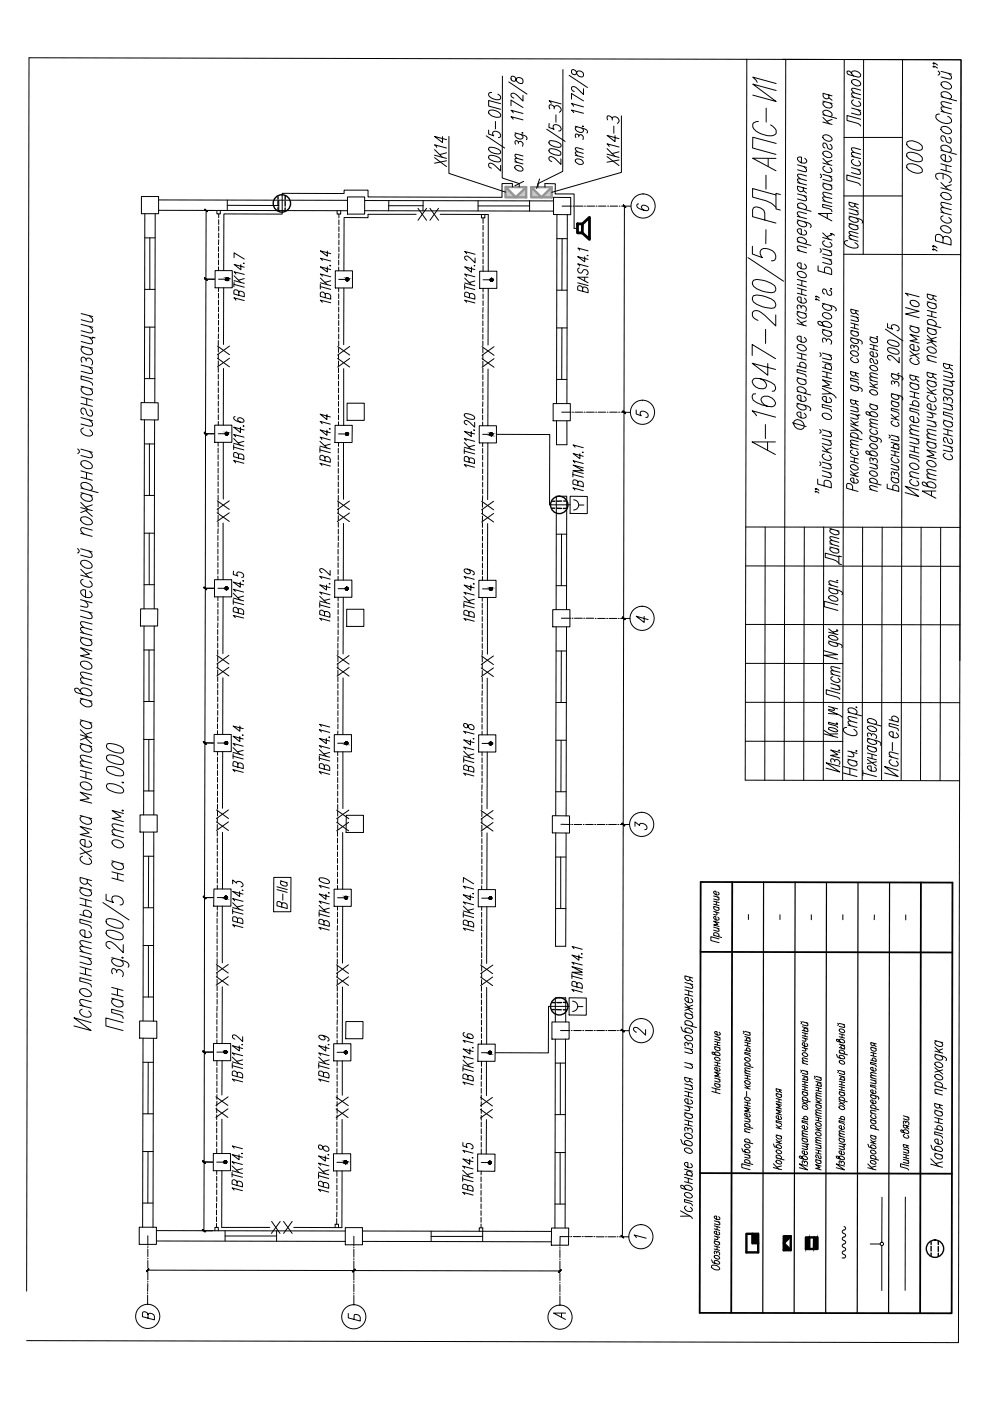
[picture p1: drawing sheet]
<svg xmlns="http://www.w3.org/2000/svg" width="210mm" height="297mm" viewBox="0 0 210 297" stroke-linecap="round" stroke-linejoin="round" font-family="sans-serif">
<path d="M5.6 273.7l.6-261.5 197.6 .5-.6 272-197.6-.5" fill="none" stroke="#000" stroke-width=".21"/>
<!-- layer: 0 -->
<g fill="none" stroke="#000" stroke-width=".21">
<path d="M106.5 16.1v21.6l3.6 1.2M119.4 14.7l-.1 21.6-5.2 2.6M158.3 12.5l-.3 152.9 45.5 .1M160.5 17.5l-.2-.5-.7-.6 5 1.3M164.6 19.2l-5-1.4 5 3.7-5-1.3M165.9 12.6l37.9 .1-.3 127.4M166.6 12.6l-.3 152.9M179 12.6l-.3 152.9M180.6 17.1a1.2 1.2 0 0 1 1.9 .9 1.2 1.2 0 0 1-1.9-.9zM180.6 15.6v-.3a1.2 1.2 0 0 1 1.9 .8l-.6 .3-2-.6-.3-.4 .1-.3a.91 .91 0 0 1 1 .7l.3 .3M182.5 19.1l-1.8-.4-.1 .4 .5 .6M183.1 12.6l-.1 41.3"/>
<path d="M191.4 12.6l-.3 152.9M198 14l.1 .2-.3-.1h.5l.5 .3M198 13.3l.1 .2-.1 .1-.2-.2a.87 .87 0 0 1 1 .4M198.9 15l.3 .5v.2l-.3 .2M199.5 15.1l2.2 .6M199.7 17.5a1.45 1.45 0 0 1 2 1.1 1.38 1.38 0 0 1-2.2-1zM201.1 15.6l.6 .7-.1 .5-2.1-.5M95.2 28.9v7.9l12 3.9M111 38.5l-1.8 .9M114.4 37.9l-.6 2M131.8 24.6v11.9l-14.8 4.3M160.8 25.8h-.5l-.7 .5a1.69 1.69 0 0 0 1.2 1.8 4 4 0 0 0 3.5 .4l.3-.2a1.8 1.8 0 0 0-1.2-1.8"/>
<path d="M162.4 37.1v3M162.4 22.9v3M162.9 33.6v1.7M164.5 33.6l-4.9-.1 4.9 2.7M164.6 30.4l-5-1.3v2.3l4.9 1.3M169.1 38.7l1.9 .5M169.1 34.9l1.9 .6M170.3 39.8v.6l-.5 .3-.5-.3-.2-.3v-.6l1.9 .5M170.4 35.3l.6 .7-.1 .4-1.8-.4M170.6 33.5l.4 .5v.3a1.19 1.19 0 0 1-1.9-.8l.3-.2h.5v1.2M171 38.3l-1.8-.4-.1 .3 .5 .7M171 37.3l-1.8-.4-.1 .4 .5 .6"/>
<path d="M173.9 36.9a.45 .45 0 0 1 .3 .4 .45 .45 0 0 1-.3 .4M174.5 32.3a1.2 1.2 0 0 1 1.9 .9 1.2 1.2 0 0 1-1.9-.9zM174.5 28.8a1.24 1.24 0 0 1 1.9 .9 1.24 1.24 0 0 1-1.9-.9zM174.5 38.8l1.9 .5M174.5 37l1.9 .5M174.5 34.6l1.9 .5M174.5 33.6l1.3 1.3M174.5 25.9l1.9 .5M174.5 24.9l1.4 1.4M174.5 24.3l2.9 .8M174.5 21.4l1.9 .5M174.9 38.9l-.4 .3a1.17 1.17 0 0 0 1.9 .8v-.3l-.4-.5"/>
<path d="M174.9 35.2l-.4 .3a1.2 1.2 0 0 0 1.9 .8v-.3l-.4-.5M174.9 24.4l-.4-.5v-.3a1.24 1.24 0 0 1 1.9 .9l-.4 .2M174.9 21.6l-.4 .2a1.2 1.2 0 0 0 1.9 .8v-.3l-.4-.4M175.7 20.1v.6l-.5 .3-.4-.2-.3-.4v-.6l1.9 .5M175.7 20.7l.7 .6M175.8 37.3l.6 .6-.2 .5-1.7-.4M176 30.6l.4 .5-.2 .5a.67 .67 0 0 1-.8-.3l-.3-.8-.5-.2a.69 .69 0 0 0 .3 1.1M176.4 34l-1.1 .4M176.4 25.3l-1.1 .4M179 29.1h12.4M180.5 35.5l1.9 .5M180.5 33.1l2 .5"/>
<path d="M180.6 22.9l1.9 .5M180.6 20.5l1.9 .5M180.9 33.8l-.4 .3a1.2 1.2 0 0 0 1.9 .8v-.3l-.4-.5M180.9 21.2l-.3 .3a1.2 1.2 0 0 0 1.9 .8v-.3l-.5-.5M181.9 35.9l.5 .6-.1 .5-1.8-.4M181.9 23.3l.6 .6-.2 .5-1.8-.4M182.4 37.9l-2.9-.8v1.1l2.4 .6 .5 .5M182.5 32.7l-1.8-.4-.2 .4 .6 .6M182.5 31.7l-1.8-.4-.2 .4 .6 .6M182.5 25.3l-2.9-.8v1l2.3 .7 .6 .5M182.5 20.1l-1.8-.4-.1 .3 .5 .7M192.2 32.6a2.49 2.49 0 0 1 3.4 .9v.5a2.49 2.49 0 0 1-3.4-.9z"/>
<path d="M192.2 30.2a2.37 2.37 0 0 1 3.4 .9v.5a2.46 2.46 0 0 1-3.4-1zM192.4 34.9a2.82 2.82 0 0 1 3.2 1.1v.4a2.37 2.37 0 0 1-3.4-.9v-.4zM198.9 38.1l-.5-.6v-.4a2.49 2.49 0 0 1 3.3 .8v.5l-.5 .3M199.2 24.2l-.6 .1a.98 .98 0 0 0 .6 1.4 2.07 2.07 0 0 0 2.5 .1 1.1 1.1 0 0 0-.8-1.1M199.5 39.8l2.2 .6M199.5 38.7l1.6 1.5M199.5 34.7l2.2 .6M199.5 35.9l2.2 .6M199.5 31.8l3.3 .9M199.5 23.6l2.2 .6M199.5 20.5l3.3 .9M199.7 26.9a1.49 1.49 0 0 1 2 1.1 1.47 1.47 0 0 1-2.2-.6z"/>
<path d="M200 32l-.5-.6v-.3a1.38 1.38 0 0 1 2.2 .9l-.5 .3M200 36.8v1.1M200 20.6l-.5-.5v-.4a1.38 1.38 0 0 1 2.2 1l-.4 .3M200.6 35v1.3M201.2 33.1l.5 .6v.3a1.38 1.38 0 0 1-2.2-.9 .76 .76 0 0 1 1-.2l-.1 1.3M201.2 29.1a.79 .79 0 0 1 .4 1.2 .95 .95 0 0 1-1-.4l-.3-.9-.6-.2a.73 .73 0 0 0 .3 1.2M201.7 39.2l-1.3 .4M201.7 23.1l-2-.4-.2 .3 .7 .8M201.7 22l-2-.4-.2 .3 .7 .8M158.6 54.6l7.5 5M159.5 52.2v1.7l2.1 .7a1.11 1.11 0 0 1 .3-1.9 2.11 2.11 0 0 1 2.6 2l-.2 .4-.8 .2M159.8 59.4a5.6 5.6 0 0 1 4.5 1.2l.2 .9-.3 .4a5.5 5.5 0 0 1-4.4-1.2l-.3-.5v-.4z"/>
<path d="M162.2 46.6v-1.5a1.79 1.79 0 0 0-2.4-1.1l-.2 .5v1.4l4.9 1.4M162.4 48.7v3M164.5 41.3l-4.9-1.3v1.8a7.2 7.2 0 0 1 4.9 2.2M165.5 41.2l-1-.2v3.3l1 .2M169.1 46.6l2.2 .6a.87 .87 0 0 1 .7 .9l-.2 .1M169.1 59.2l1.9 .5M169.1 53.1l1.9 .5M169.1 51.2l2.8 .8M169.1 45.9l1.9 .5M169.1 44l2.9 .8M169.1 41.1l1.9 .5M169.2 57.6a1.31 1.31 0 0 1 1.8 1 1.17 1.17 0 0 1-1.9-.8z"/>
<path d="M169.5 51.4l-.3-.3-.1-.5a1.25 1.25 0 0 1 1.9 .8l-.4 .3M169.5 46.8l-.4 .2a1.25 1.25 0 0 0 1.9 .8v-.3l-.4-.5M169.5 44.1l-.4-.5v-.3a1.2 1.2 0 0 1 1.9 .9l-.4 .2M170 59.5v1.1M170.3 40.4l.7 .6M170.4 41.5l.6 .6-.1 .5-1.8-.4M170.6 56l.4 .5v.3a1.2 1.2 0 0 1-1.9-.8 .59 .59 0 0 1 .8-.2v1.2M170.6 48.8l.4 .4v.3a1.25 1.25 0 0 1-1.9-.8l.2-.2 .6 .1v1.1M171 52.5l-1.8-.3-.1 .4 .5 .6M171 45.3l-1.8-.4-.1 .2v.3l.5 .6M173.5 56.4v1l2.8 .8v-.9a.9 .9 0 0 0-1.5-.4v.9M173.9 52.7l.2 .4-.2 .4"/>
<path d="M174.4 54.6l1.9 .5M174.4 52.8l1.9 .5M174.4 50.3l2 .6M174.4 49.4l1.4 1.3M174.4 42.6l2 .5M174.9 51.1l-.5 .2a1.23 1.23 0 0 0 2 .8v-.3l-.4-.4M175.4 45.3v1M175.8 55l.5 .6-.1 .5-1.8-.5M175.8 53.1l.5 .7-.1 .4-1.8-.4M176.2 49.5l.2 .1-.2 .1-.1-.2 .4 .1 .4 .3M176.4 45.3h-2.9l2.9 1.5M176.4 43.8l-2-.5v.6l1.8 .6 .2 .4"/>
<path d="M176.4 42.1l-1.8-.4-.2 .4 .6 .6M176.4 41.2l-1.8-.5-.1 .4 .5 .7M176.4 49.8l-1.1 .4M178.9 53.9l24.8 .1M178.9 41.5h12.4M179.7 51a.53 .53 0 0 0-.7 .4 .53 .53 0 0 0 .5 .6l1.3 .6h.7l.4-.2a.86 .86 0 0 0-.7-1M180 45.8l2.6 .8 .3 .3-.1 .4M180 50.6l1.9 .6M180 47.4l1.9 .5M180 44.3l2 .5M180.4 47.5l-.4 .2a1.26 1.26 0 0 0 1.9 .8v-.3l-.4-.4M180.4 45.9l-.4 .3a1.29 1.29 0 0 0 2 .7v-.2l-.5-.5"/>
<path d="M181.2 43.2v.5l-.2 .2h-.3l-.7-.5v-.5l2 .5M181.2 43.7l.8 .5M181.4 44.6l.6 .6-.2 .4-1.8-.5M181.9 50.3l-1.8-.4-.1 .3 .6 .6M181.9 49.5l-1.8-.4-.1 .3 .6 .5M197.9 52.8l.1 .2-.3-.1a.88 .88 0 0 1 1 .3M197.9 52.1l.1 .2-.1 .1-.2-.2a.83 .83 0 0 1 1 .4M199.4 48.1a1.38 1.38 0 0 1 2.2 1 1.43 1.43 0 0 1-2.2-.6zM199.5 41.1a1.38 1.38 0 0 1 2.2 1 1.38 1.38 0 0 1-2.2-1zM199.5 45l2.2 .6M200 50.5a.91 .91 0 0 0-.7-.8 .91 .91 0 0 0-1 .4v1l3.3 .9v-1.1a1.12 1.12 0 0 0-1.5-.7l-.2 1.3M200 45.8l-.5 .3a1.38 1.38 0 0 0 2.2 .9v-.3l-.5-.6"/>
<path d="M201.7 44.5l-2.1-.5-.1 .4 .6 .7M201.7 43.4l-2.1-.5-.1 .4 .6 .7M159.5 75.4v-2.4l4.9 3M159.7 62.7a5.6 5.6 0 0 1 4.5 1.2l.3 .6-.3 .7a6 6 0 0 1-4.5-1.2l-.2-.5zM162.3 69.8v3M162.8 77.1v2.5l-3.3-2.6 4.9 1.3M164.5 66.8v2.3l-2.4-2.3a2.05 2.05 0 0 0-2.4-.8l-.2 .3a1.38 1.38 0 0 0 1.2 1.6M169 77.6l1.9 .5M169 74.8l2 .5M169 75.8l1.9 .5M169 68.6l2 .5M169 67.6l1.4 1.4"/>
<path d="M169 66l2 .5M169.1 61.1l1.9 .5M169.1 62.2l1.9 .5M169.1 60.3l1.9 .5M169.1 73.2a1.3 1.3 0 0 1 1.9 .9 1.25 1.25 0 0 1-2-.8zM169.4 66.1l-.4 .3a1.25 1.25 0 0 0 2 .8v-.3l-.5-.5M169.8 77.8l-.2-.4v-.3a.76 .76 0 0 1 .9-.2 .76 .76 0 0 1 .4 .9l-.2 .2M169.9 65.1a.67 .67 0 0 1 .9 0 .67 .67 0 0 1 0 .9M169.9 65.3l-.2-.5-.5-.1-.2 .3 .2 .5M170 61.4v1M170 75v1.1M170.5 71.5l.5 .5v.3a1.24 1.24 0 0 1-2-.8 .61 .61 0 0 1 .9-.2v1.2"/>
<path d="M170.5 63.2l.3 .3 .2 .5a1.2 1.2 0 0 1-1.9-.8l.2-.2h.6v1.2M170.9 78.8l-1.9-.5v.6l1.8 .6 .1 .4M171 68l-1.1 .4M173 63.4l.2 .1-.2 .1-.1-.2h.1l.7 .4M173 62.8l.2 .1-.2 .1-.1-.1 .1-.1 .7 .4M173.8 74.8a.45 .45 0 0 1 .3 .4 .45 .45 0 0 1-.3 .4M174.4 68.7v-.3a1.25 1.25 0 0 1 1.9 .8l-.5 .2-2.1-.5-.3-.4v-.3h.2a.84 .84 0 0 1 .9 .7l.3 .3M174.4 66.6a1.2 1.2 0 0 1 1.9 .8 1.25 1.25 0 0 1-1.9-.8zM174.4 64.3l2.2 .6a.95 .95 0 0 1 .7 .9l-.2 .1M174.4 78.7l1.9 .5M174.4 79.8l1.9 .5M174.4 77.9l1.9 .6"/>
<path d="M174.4 76.7l1.9 .5M174.4 74.9l1.9 .5M174.4 69.8l1.9 .6M174.8 69.9l-.4 .3a1.2 1.2 0 0 0 1.9 .8v-.2l-.4-.6M174.8 64.4l-.4 .3a1.25 1.25 0 0 0 1.9 .8l-.1-.5-.3-.3M175.2 78.2l-.3-.7a.75 .75 0 0 1 1-.2 .75 .75 0 0 1 .3 1l-.2 .1M175.2 72.4a.56 .56 0 0 0-.7-.7l-.1 .2 .1 .7M175.2 72.1a.66 .66 0 0 1 .9 0 .66 .66 0 0 1 .1 .9M175.3 79v1M175.7 75.2l.6 .6-.1 .5-1.8-.4M175.9 61.6a.66 .66 0 0 1 .3 1 .69 .69 0 0 1-.8-.4l-.3-.8-.5-.1a.65 .65 0 0 0 .2 1M176.2 61.1l.1 .2-.2-.1"/>
<path d="M192 65.2l2.9 .8-2.9 .6 2.9 .8M192.5 62.8l-.5-.6 2.9 .7M192.9 74.4l2 1.6M192.9 69.1l2 .5M193.1 63.8a1.31 1.31 0 0 1 1.8 .9 1.17 1.17 0 0 1-1.9-.8zM193.4 75.9l-.5 .3a1.2 1.2 0 0 0 2 .8v-.3l-.4-.5M193.4 69.1l-.5 .3a1.25 1.25 0 0 0 2 .8v-.3l-.4-.5M194.2 79.8v.6l-.6 .2-.5-.3-.2-.8 1.9 .5M194.5 73.3l.4 .5v.3a1.25 1.25 0 0 1-2-.8l.3-.2h.6v1.2M194.9 71.4l-2-.5 1.6 1.1-1.6 .2 2 .5M194.9 75l-2 .5M196.6 73.8a1.25 1.25 0 0 1 1.9 .8 1.2 1.2 0 0 1-1.9-.8z"/>
<path d="M196.6 76.3l1.9 .5M196.6 72l1.9 .5M196.6 71.1l1.2 1.2-1.2 .5M196.6 69.5l1.9 .5M196.6 68.7l2.9 .8M196.6 65.8l1.9 .5M196.6 66.9l1.9 .5M196.6 64l1.9 .5M197 69.6l-.4 .3a1.2 1.2 0 0 0 1.9 .8v-.3l-.4-.5M197 68.8l-.4-.5v-.3a1.2 1.2 0 0 1 1.9 .8l-.4 .3M197 64.1l-.4 .3a1.2 1.2 0 0 0 1.9 .8v-.3l-.4-.5M197.4 72.5l1.1 1"/>
<path d="M197.6 66.1l-.1 1M197.8 79.3v.5l-.6 .3-.5-.4-.1-.8 1.9 .5M197.8 79.8l.7 .6M197.8 62.7v.6l-.2 .2h-.3l-.7-.6v-.6l1.9 .5M197.8 63.3l.7 .5M198.5 75.8l-1.8-.4-.1 .4 .5 .7M198.5 71.5l-1.1 .4M200 78.6l2 .6M201.3 77.4v.5l-.3 .2h-.4a.95 .95 0 0 1-.6-1.1l2 .5M201.3 77.9l.7 .6M201.4 79l.6 .6-.2 .5-1.8-.4M160.2 83.5h-.5l-.2 .5 .2 .9a6.9 6.9 0 0 0 4 1.3l.5-.2 .2-.4a1.98 1.98 0 0 0-2.8-1.4l-.3 .4a1.77 1.77 0 0 0 1.5 1.6"/>
<path d="M160.4 88.2l-.9-1.1 4.9 1.3M161.1 80.3a1.63 1.63 0 0 1 1.4 1.5l-.2 .4a1.99 1.99 0 0 1-2.8-1.4l.2-.4a5.2 5.2 0 0 1 4.5 1.2l.2 .9-.2 .4h-.5M162.3 90v3M162.7 93.8v1.6M164.4 93.7h-5l5 2.7M168 89.6l2.9 .8M168.4 89.3a1.3 1.3 0 0 1 1.5 0 1.3 1.3 0 0 1 .5 1.5 1.3 1.3 0 0 1-1.6-.1 1.3 1.3 0 0 1-.4-1.4zM169 85.5l2.2 .6a.87 .87 0 0 1 .7 .8l-.2 .2M169 82.9l2.9 .8M169 80.1l1.9 .5M169.4 85.6l-.4 .3a1.25 1.25 0 0 0 1.9 .8v-.3l-.4-.5M169.4 83.1l-.4-.5v-.3a1.2 1.2 0 0 1 1.9 .8l-.4 .3"/>
<path d="M169.4 80.2l-.4 .2a1.17 1.17 0 0 0 1.9 .9v-.3l-.4-.5M170.5 87.6l.4 .5v.3a1.25 1.25 0 0 1-1.9-.8l.3-.2h.5v1.2M170.5 84l.3 .3 .1 .6a1.2 1.2 0 0 1-1.9-.9 .54 .54 0 0 1 .8-.1v1.1M173.8 97.9l.2 .4-.2 .4M173.8 91.1l.3 .4-.3 .3M174.3 82.4l2 1.1h-2M174.3 99.8l1.9 .5M174.3 98l1.9 .5M174.3 95.6l1.9 .5M174.3 94.6l1.4 1.3M174.3 93l1.9 .5M174.3 91.1l2 .6"/>
<path d="M174.5 87.7a1.37 1.37 0 0 1 1.8 1 1.2 1.2 0 0 1-2-.8zM174.8 96.3l-.5 .2a1.2 1.2 0 0 0 1.9 .8v-.3l-.3-.4M175.7 98.4l.5 .6-.1 .4-1.8-.4M175.7 93.4l.5 .6-.1 .4-1.8-.4M175.7 91.5l.6 .6-.2 .5-1.8-.4M175.9 84.3l.4 .5v.3a1.25 1.25 0 0 1-2-.8l.3-.2h.6v1.2M176.2 95l-1.1 .4M176.3 86.2l-2-.5v.6l1.9 .6 .1 .4M176.3 83.5l.5 .3 .5 .6M176.3 81l-1.9-.5 1.5 1.1-1.5 .3 1.9 .5M192.9 98.4a1.25 1.25 0 0 1 1.9 .8 1.19 1.19 0 0 1-1.9-.8zM192.9 94.5l1.9 .5"/>
<path d="M192.9 95.6l1.9 .5M192.9 92.7l1.9 .5M192.9 91.9l1.9 .5M192.9 85.7l1.9 .5M192.9 82.9l1.9 .6M192.9 84l1.9 .5M192.9 81.1l1.9 .5M193.4 81.2l-.5 .3a1.2 1.2 0 0 0 1.9 .8v-.3l-.3-.5M193.7 86a.54 .54 0 0 1-.2-.8 .54 .54 0 0 1 .8-.2 .76 .76 0 0 1 .4 1.1l-.1 .1M193.9 94.8v1M193.9 83.2v1.1M194.2 80.4l.6 .6"/>
<path d="M194.3 93.1l.5 .6-.1 .4-1.8-.4M194.4 88.5l.4 .5v.3a1.29 1.29 0 0 1-1.9-.5v-.3a.59 .59 0 0 1 .8-.1v1.1M194.8 96.9l-1.9-.6v.6l1.4 .4 .4 .2 .1 .4M194.8 91.5l-1.7-.4-.2 .3 .5 .6M194.8 90.5l-1.7-.4-.2 .3 .5 .7M194.8 87l-1.9-.5v.6l1.8 .5 .1 .5M196.5 97.9a1.24 1.24 0 0 1 2 .8 1.24 1.24 0 0 1-2-.8zM196.5 93.6l2 .5M196.5 92.8l2 .5M196.6 83.2l1.9 .5M196.6 89l1.9 .5M196.6 87.3l1.9 .5"/>
<path d="M196.6 82.2l1.3 1.3M196.6 80.6l1.9 .5M196.9 93.7l-.4 .3a1.2 1.2 0 0 0 2 .8v-.3l-.5-.5M197 83.8l-.4 .3a1.2 1.2 0 0 0 1.9 .8v-.3l-.4-.5M197 80.7l-.4 .3a1.23 1.23 0 0 0 1.9 .8v-.3l-.4-.5M197.2 87.5l.6 .6-.1 .5-1.1-.2M197.9 89.4l.6 .7-.2 .4-1.7-.4M198.1 85.9l.4 .5v.3a1.2 1.2 0 0 1-1.9-.8 .59 .59 0 0 1 .8-.2v1.1M198.5 99.9l-1.8-.4-.2 .3 .6 .7M198.5 95.9l-2-.5 1.5 1.1-1.5 .2 2 .6M198.5 92.3l-1.8-.3-.2 .3 .6 .6M198.5 91.4l-1.8-.4-.1 .4 .5 .6"/>
<path d="M198.5 82.6l-1.1 .4M200 94.4l1.9 .5M200 80.5l2 .5v-.2l.4 .1M200 90.9l1.9 .5M200 92l1.9 .5M200 89l1.9 .6M200 85.5l1.9 .5M200 82.3l2 .5M200.4 96.1l-.4 .3a1.24 1.24 0 0 0 1.9 .8l-.1-.5-.3-.3M200.5 89.2l-.5 .2a1.2 1.2 0 0 0 1.9 .9v-.3l-.3-.5M200.5 82.4l-.5 .3a1.2 1.2 0 0 0 2 .8v-.3l-.4-.5M200.8 84.6a.67 .67 0 0 1 1-.1 .67 .67 0 0 1 0 1"/>
<path d="M200.8 84.9a.56 .56 0 0 0-.6-.7l-.2 .2 .2 .7M201 91.2v1M201.4 94.7l.5 .6-.1 .5-1.8-.4M201.4 85.9l.5 .6-.1 .4-1.8-.4M201.4 80.8l.6 .7-.2 .4-1.8-.4M201.5 93a.69 .69 0 0 1 .3 1.1h-.3a.92 .92 0 0 1-.7-1l-.4-.4-.2 .1a.66 .66 0 0 0 .2 1M201.9 87.9l-1.9-.6v.6l1.8 .6 .1 .4M158.1 120l45.5 .1M158.1 111.7l45.5 .1M162.2 111.7v53.8M170.5 111.7l-.1 53.8M172.9 104.2l.2 .1-.2 .1-.1-.2h.1l.7 .3"/>
<path d="M172.9 103.6l.2 .1-.2 .1-.1-.2h.4l.4 .4M173.4 101.6v1l2.8 .8v-.9a.9 .9 0 0 0-1.5-.4v.9M174.6 111.7v53.8M175.7 100.2l.5 .6-.1 .5-1.8-.4M176 116l1.9 .5M176 115.3l1.9 .5M176 112.1l1.9 .5M176.4 116.1l-.4 .2a1.26 1.26 0 0 0 1.9 .8v-.3l-.4-.4M176.4 112.2l-.4 .2a1.31 1.31 0 0 0 1.9 .8v-.3l-.4-.4M177.9 118l-2.9-.7v.9a4.2 4.2 0 0 1 2.9 1.2M177.9 115l-1.8-.4-.1 .3 .5 .6M177.9 114.2l-1.8-.4-.1 .3 .5 .5"/>
<path d="M178.4 118l-.5-.1v1.7l.5 .1M182.9 111.8l-.1 53.7M187 111.8l-.1 53.7M192.9 101l1.9 .5M193.3 101.7l-.4 .2a1.17 1.17 0 0 0 1.9 .8v-.2l-.4-.5M194.8 103.9l-2.9-.8 2.9 2.2-2.9-.8M194.8 100.4l-1.8-.4-.1 .5 .5 .6M195.3 111.8l-.1 53.7M196.5 102.7v-.3a1.2 1.2 0 0 1 1.9 .9l-.2 .2h-.3l-2.1-.6-.2-.4 .1-.3a1.02 1.02 0 0 1 1 .8l.2 .2M196.5 101.3l2 .5M197.5 104.2v.9M198.4 104.1h-2.8l2.8 1.5"/>
<path d="M198.5 100.9l-1.8-.5-.2 .4 .6 .6M199.4 111.8l-.1 53.7M158.1 132.4l45.4 .1M174.7 138l2.9 .8-2.9 .2 2.9 .8M175.7 135.9l2.6 .8 .3 .3-.2 .3M175.7 134.8a1.49 1.49 0 0 1 1.9 .8 1.4 1.4 0 0 1-1.9-.8zM175.7 126.5a1.31 1.31 0 0 1 1.9 .8 1.31 1.31 0 0 1-1.9-.8zM175.7 134l1.9 .5M175.7 133.3l1.4 1.1M175.7 124.6l2.2 .6 .6 .3 .1 .2-.1 .4M175.7 123.9l1.9 .6M176.1 136l-.4 .2a1.42 1.42 0 0 0 1.9 .7v-.2l-.4-.4"/>
<path d="M176.1 124.7l-.4 .2a1.26 1.26 0 0 0 1.9 .8l-.1-.5-.3-.2M177.5 133.5l.1 .2-.3-.1M177.5 123l.1 .1h-.2M177.6 128.2l-2.8-.7v1.1l2.8 .8M177.6 123.5l-1.7-.3-.2 .3 .6 .6M177.6 133.8l-1.1 .2M158 157.2h20.7M158 148.9l45.5 .1M158 140.6l20.7 .1M174.7 154.8l1.9 1.3M174.7 155.6l2.9 .8M175.7 154.4a1.65 1.65 0 0 1 1.9 .6 1.81 1.81 0 0 1-1.9-.6z"/>
<path d="M175.7 150.6l1.9 .8-1.9-.1M175.7 149.8l1.9 .5M176.2 144.9l1.9 .6M176.2 142.9l1.9 .5M176.4 150l.5 .4v.2h-.1l-1.1-.2M176.6 143.5l-.4 .2a1.29 1.29 0 0 0 1.9 .8v-.3l-.4-.4M177.3 153.3l.3 .1-.2-.1M177.5 145.3l.6 .6-.2 .3-1.7-.3M177.6 153.6l-1.9-.5v.4l1.4 .4 .5 .4M177.6 151.4l1 .7M177.6 155.6h-1.6M177.9 159l.2 .1-.2 .1-.1-.1"/>
<path d="M178.1 159.5l-2-.5 1.5 1-1.5 .2 2 .5M178.1 147l-2.9-.8v1l2.3 .6 .6 .5M178.1 142.6l-1.8-.4-.1 .3 .5 .5M178.1 141.7l-1.8-.4-.1 .3 .5 .6M179.5 154.2l-.7 .3a1.29 1.29 0 0 0 1.1 1.3 1.57 1.57 0 0 0 1.8-.1 1.03 1.03 0 0 0-.7-1.1M179.8 159.2l1.9 .5M179.8 153.7l1.9 .5M179.8 151l2.9 .8M180.2 151.1l-.4-.5v-.3a1.2 1.2 0 0 1 1.9 .8l-.4 .3M180.5 159.4l.5 .6v.3l-.5 .2-.7-.2M181.6 159.1l.1 .1-.1 .1-.2-.1M181.6 149.9l.1 .1-.2-.1"/>
<path d="M181.7 153.3l-1.8-.4-.1 .3 .6 .7M181.7 152.3l-1.8-.4-.1 .4 .6 .6M183.9 156.5l2.6 .8 .3 .4-.1 .3M183.9 154.1a1.31 1.31 0 0 1 2 .8 1.31 1.31 0 0 1-2-.8zM183.9 159.7l2 .5M183.9 158.1l2 .5M183.9 153.1l2.9 .8M184.3 158.2l-.4 .2a1.31 1.31 0 0 0 2 .8v-.3l-.5-.4M184.3 156.6l-.4 .3a1.31 1.31 0 0 0 2 .7v-.2l-.5-.5M184.3 153.3l-.4-.5v-.2a1.31 1.31 0 0 1 2 .7l-.5 .3M184.8 155.8a.64 .64 0 0 1 .8 0 .64 .64 0 0 1 .1 .8M184.8 156a.48 .48 0 0 0-.3-.5 .48 .48 0 0 0-.6 .1l.1 .5"/>
<path d="M184.9 159.9v.9M188.5 152.6l2 .5M189.2 157.4v1.7M189.4 152.8l-.3-.3v-.3a.75 .75 0 0 1 1-.2 .75 .75 0 0 1 .2 1h-.1M190 155.4l.5 .5v.3a1.25 1.25 0 0 1-2-.8l.3-.2h.6v1.2M190.5 159.9l-1.8-.5-.2 .5 .6 .6M190.5 153.9l-2-.6v.6l1.8 .6 .2 .4M177 161.2a.63 .63 0 0 1 .8 0 .63 .63 0 0 1 .1 .9M177 161.5a.48 .48 0 0 0-.3-.6 .48 .48 0 0 0-.6 .2l.1 .5M178.1 162.5l-3-.8 3 2-3-.8M178.8 163.9l2.9 .7M178.8 162.5l2.9 .8"/>
<path d="M179.8 161l1.9 .5M180.2 161.1l-.4 .2a1.25 1.25 0 0 0 1.9 .9l-.1-.6-.3-.3M180.2 162.9v1.3M182.9 163.9l2.9 .7M182.9 163.3v1.1M183.9 161l1.9 1.4M183.9 160.6l1.9 .5M185.4 162.7l.4 .4v.2a1.26 1.26 0 0 1-1.9-.7l.3-.2h.5v1.1M185.8 161.5l-1.9 .4M188.5 160.4l1.9 .5M188.9 161.1l-.4 .2a1.17 1.17 0 0 0 1.9 .9v-.3l-.4-.5M190.4 163.3l-2.8-.8 2.8 2.1-2.8-.7"/>
</g>
<g fill="none" stroke="#000" stroke-width=".21">
<path d="M180.4 74.6a1.03 1.03 0 0 1 1.6 .7 1.03 1.03 0 0 1-1.6-.7zM180.4 71.6l1.9 .5 .4 .3v.6M180.4 70l1.6 .5M180.4 68.5l1.6 .4M180.4 69.4l1.6 .4M180.4 66.9l1.6 .5M180.7 75.7l-.3 .3a1.03 1.03 0 0 0 1.6 .7v-.3l-.3-.4M180.7 71.7l-.3 .2a1.03 1.03 0 0 0 1.6 .7l-.3-.7M180.7 70.1l-.2 .1a.92 .92 0 0 0 .5 1 .92 .92 0 0 0 1-.2v-.2l-.3-.4M181.1 73.5l.2-.2 .5 .1 .2 .3-.1 .6M181.1 73.7a.48 .48 0 0 0-.6-.5l-.1 .2 .1 .5M181.2 68.7v.9"/>
<path d="M181.4 79.1v.4l-.5 .2-.5-.4v-.5l1.6 .4M181.4 79.5l.6 .5M181.5 65.8v.5l-.5 .2-.5-.3-.1-.7 1.6 .5M181.5 66.3l.5 .5M181.5 67.2l.5 .6-.1 .4-1.5-.4M184.5 73l1.6 .4M184.5 73.9l1.6 .4M184.5 71.4l1.6 .5M184.5 77.6a1.12 1.12 0 0 1 1.6 .8 1.03 1.03 0 0 1-1.6-.7zM184.8 71.5l-.3 .3a.99 .99 0 0 0 1.6 .6l-.1-.4-.3-.2M185.3 73.2v.9M185.7 76.3a.57 .57 0 0 1 .2 .8h-.3l-.3-.3-.3-.6-.2-.2h-.3a.58 .58 0 0 0 .3 .9"/>
<path d="M185.7 74.8l.3 .2 .1 .5a.99 .99 0 0 1-1.6-.7l.2-.2h.4v1M186 71.3v.2l-.1-.1M186.1 79.4l-1.6-.3-.1 .2 .5 .6M187.7 69.8l3.7 2.5M188.2 68.6v.8l1 .4a.51 .51 0 0 1-.2-.5 .51 .51 0 0 1 .4-.5h.3a.83 .83 0 0 1 .8 1.2l-.3 .1M188.3 73.8l.4-.1a2.56 2.56 0 0 1 1.9 .9l-.1 .4a2.26 2.26 0 0 1-2.3-.9zM188.3 72.2a2.26 2.26 0 0 1 2.3 .8l-.1 .4a2.34 2.34 0 0 1-2.3-.9zM189 79.2l1.9 .5a.71 .71 0 0 1 .5 .7l-.1 .2M189.3 79.3l-.3 .2a.99 .99 0 0 0 1.6 .7v-.3l-.3-.4M190.5 79.1l.1 .1h-.2M190.6 75.8v1.1l-1.5-1.4-.7-.1-.2 .1v.4l.6 .4M180.3 99.8l1.2 1.1"/>
<path d="M180.3 96.9l1.7 .4M180.3 97.8l1.7 .4M180.3 94.8l1.7 .5M180.3 92.6l2.5 .6M180.4 90.3l1.6 .9h-1.6M180.4 87.6l1.6 .5v-.2l.3 .1M180.4 81.6l2.2 .7 .2 .3-.1 .4M180.4 89.8l1.6 .5M180.4 89l1.1 1.2M180.4 86.1l1.6 .4M180.4 98.6a1.14 1.14 0 0 1 1.6 .9 1.08 1.08 0 0 1-1.7-.7zM180.7 95.4l-.4 .2a1.03 1.03 0 0 0 1.7 .7l-.4-.6"/>
<path d="M180.7 92.6l-.4-.4v-.2a1.02 1.02 0 0 1 1.7 .7l-.4 .2M180.7 81.7l-.3 .2a1.05 1.05 0 0 0 1.6 .7v-.2l-.4-.4M181.2 97.1l-.1 .9M181.4 85v.5l-.5 .2-.5-.5v-.5l1.6 .4M181.4 85.5l.6 .5M181.5 88l.5 .5-.2 .4-1.4-.3M181.5 86.4l.4 .4v.5l-1.5-.3M182 94.5l-1.6-.4-.1 .3 .5 .6M182 93.7l-1.6-.4-.1 .3 .5 .6M182 91.2l.7 .5 .1 .3M182 89.4l-1 .3M182 80.6l-1.6-.4v.5l1.5 .4 .1 .4"/>
<path d="M184.4 96.1v-.3a1.03 1.03 0 0 1 1.6 .7l-.4 .2-1.8-.5-.2-.3 .1-.3a.78 .78 0 0 1 .8 .7l.3 .2M184.4 94.3a.99 .99 0 0 1 1.6 .7 .99 .99 0 0 1-1.6-.7zM184.4 92.4l1.9 .5a.71 .71 0 0 1 .6 .7l-.2 .2M184.4 87.7v-.2a1.03 1.03 0 0 1 1.7 .7l-.5 .2-1.8-.5-.2-.3 .1-.3a.78 .78 0 0 1 .8 .6l.3 .3M184.4 82.9a1.03 1.03 0 0 1 1.7 .6 1.03 1.03 0 0 1-1.7-.6zM184.4 98.2l1.6 .5M184.4 90.4l1.6 .4M184.4 85.6l1.7 .5M184.4 81.9l1.7 .4M184.4 81l1.2 1.2M184.4 80.6l1.7 .4M184.5 99.9a1.12 1.12 0 0 1 1.5 .9 1.08 1.08 0 0 1-1.6-.7z"/>
<path d="M184.8 92.5l-.4 .2a.99 .99 0 0 0 1.6 .7l-.1-.4-.2-.2M184.8 90.9l-.4 .3a1.03 1.03 0 0 0 1.6 .7l-.1-.5-.2-.2M184.8 85.7l-.4 .3a1.03 1.03 0 0 0 1.7 .6v-.2l-.4-.4M185.1 97.4a.55 .55 0 0 1 .8 0 .55 .55 0 0 1 0 .8M185.1 97.6a.48 .48 0 0 0-.6-.5v.7M185.6 98.5l.4 .5-.1 .4-1.5-.3M186.1 90l-1.6-.3-.1 .3 .5 .5M186.1 89.2l-1.6-.4-.1 .3 .5 .6M186.1 80.2l-1.6-.3-.1 .3 .5 .5M186.1 81.4l-1 .3M188.5 92.2l.2 .3-.2 .4M188.9 98.4l1.7 .5"/>
<path d="M188.9 95.5l1.7 .4M188.9 96.4l1.7 .4M188.9 94.8l1.7 .5M188.9 93.8l1.7 .4M188.9 92.3l1.7 .4M188.9 88.7l1.7 .4M188.9 87.9l1.2 1.1M189 83.5l1.9 .4 .4 .3v.6M189 85l1.6 .4M189.3 97l-.4 .2a1.05 1.05 0 0 0 1.7 .7v-.2l-.4-.4M189.3 89.3l-.4 .2a1.03 1.03 0 0 0 1.7 .6l-.3-.6M189.3 85.1l-.2 .1a.92 .92 0 0 0 .4 .9 .92 .92 0 0 0 1 0l.1-.4-.3-.4"/>
<path d="M189.3 83.5l-.2 .1a.9 .9 0 0 0 .4 1 .9 .9 0 0 0 1.1-.2l-.3-.6M189.7 95.1l-.3-.3a.54 .54 0 0 1 .4-.6 .54 .54 0 0 1 .7 .3l.1 .6-.3 .1M189.7 81.1l.4-.2a.69 .69 0 0 1 .4 1M189.7 81.3l-.1-.4-.5-.1-.1 .2 .1 .5M189.8 95.7v.9M190.1 98.8l.5 .5-.1 .4-1.6-.4M190.1 92.6l.5 .5-.1 .4-1.6-.4M190.6 87l-1.6-.5v.5l1.5 .5 .1 .4M190.6 88.2l-.9 .3M180.3 100.6l1.7 .5M180.8 103.9v-.8l-.3-.3a.6 .6 0 0 0-1 0v.7l2.4 .7M181.6 101.6l.4 .4v.2a1.03 1.03 0 0 1-1.7-.7l.5-.2 .2 .1v1"/>
<path d="M182 100.2l-1 .3M184.4 103.7l1.6 .5M184.4 102.2l2.4 .6M184.8 102.3l-.4-.4v-.3a1.08 1.08 0 0 1 1.6 .7l-.3 .2M186 103.3l-1.5-.3-.1 .3 .4 .6M188.1 102.6v.9l2.5 .7v-.7a.75 .75 0 0 0-1.3-.4v.8M188.9 101.1l1.7 .5M189.3 101.2l-.4 .3a1.03 1.03 0 0 0 1.7 .7l-.1-.5-.3-.2M189.6 100.3l.5-.2a.69 .69 0 0 1 .4 1M189.6 100.6l-.1-.4-.4-.2-.2 .3 .2 .5"/>
</g>
<g fill="none" stroke="#000" stroke-width=".21">
<path d="M49.6 54.6v-1l2.2 1.3M49.6 59.8v1M49.6 59.5l2.2 .6M49.6 58.5l1.5 1.4M50 58.1l-.4-.5 2.2 .6M51.1 56.1v1.1l-1.5-1.1 2.2 .6M51.7 55.8v.1l-.1-.1M51.8 59.1l-1.2 .3M67.9 60l2.2 .6M67.9 58.9l1.5 1.5M68.3 58.6l-.4-.5 2.2 .6M68.3 55.2l-.4-.4 2.2 .5"/>
<path d="M69.4 56.6v1.1l-1.5-1.1 2.2 .6M69.4 53.2v1.1l-1.5-1.1 2.2 .6M70 56.2l.1 .2-.2-.1M70.1 59.5l-1.3 .4M98.5 59l1.5 1.4M98.9 58.6l-.4-.5 2.2 .6M98.9 53.8l-.4-.5 2.2 .6M100 56.6v1.1l-1.5-1.1 2.2 .6M100.6 56.3l.1 .1-.2-.1M100.7 59.6l-1.2 .3M100.7 54.7v1l-1-1a.74 .74 0 0 0-1.2-.2 .59 .59 0 0 0 .5 .7M122.5 60l2.2 .6"/>
<path d="M122.8 56.8a.54 .54 0 0 0-.2 .8 .54 .54 0 0 0 .8 .1l.2-.4a.63 .63 0 0 1 .9 0 .63 .63 0 0 1 .1 .9l-.3 .1M122.9 56.4l-.4-.5 2.2 .6M122.9 53.1l-.4-.5 2.2 .6M124 54.5v1l-1.5-1.1 2.2 .6M124 58.8v.7M124.6 54.1v.1h-.1M124.7 58.8h-2.2l2.2 1.2M135.4 43.2l-.3 .1-.1 .4a2.4 2.4 0 0 0 2.4 .8 .82 .82 0 0 0-.4-.9 .82 .82 0 0 0-1 .2 .92 .92 0 0 0 .7 .8M17.2 71l2.5 .7v-.2l.5 .1M17.2 77.4l2.4 .6M17.2 73.4l2.4 .6M17.2 68.8l2.5 .6"/>
<path d="M17.2 66.5l2.5 .6M17.7 73.5l-.5 .3a1.54 1.54 0 0 0 2.4 1.1v-.4l-.5-.6M18.3 76.2l.1-.2a.9 .9 0 0 1 1.1 .3 .9 .9 0 0 1-.1 1.1M18.3 76.6a.71 .71 0 0 0-.9-.9l-.2 .3 .2 .8M18.9 77.9l.7 .7-.2 .6-2.2-.5M18.9 71.6l.7 .7-.2 .6-2.2-.5M18.9 69.2l.8 .8v.4l-.3 .2-2.2-.5M18.9 66.9l.8 .8-.2 .6-2.3-.5M49.6 60.3l2.2 .6M50 63.6l-.4-.5 2.2 .6M50.6 62l.1-.2 .4-.1 .6 .3 .1 .9-2.2-.6 .1-.8h.5l.4 .2v.9M67.9 60.8l2.2 .6"/>
<path d="M67.9 60.3v1M68.3 64.1l-.4-.5 2.2 .6M69 62.5l.2-.3 .7 .2 .2 .4v.6l-2.2-.6 .1-.8 .6-.1 .2 .3 .2 .9M98.5 60.8l2.2 .6M98.5 60.3v1M98.5 60l2.2 .6M98.9 64.1l-.4-.5 2.2 .6M99.5 62.5l.5-.3a.75 .75 0 0 1 .7 .6v.6l-2.2-.6 .1-.8h.5l.4 .2v.9M123.5 61.1l.3-.3 .7 .3 .2 .3v.7l-2.2-.6 .1-.9h.3l.5 .2 .1 .9M16.5 95.2l.3 .4v.3l-.3 .3M17.2 99.8l2.4 .7M17.2 95.2l2.4 .7"/>
<path d="M17.2 88.5l2.4 .7M17.2 85.5l2.4 .7M17.2 84.2l2.4 .7M17.2 81.9l2.4 .6M17.3 97.8a1.66 1.66 0 0 1 2.3 1.2 1.49 1.49 0 0 1-2.4-1zM17.7 90.7l-.5 .4a1.57 1.57 0 0 0 2.4 1v-.3l-.5-.7M17.7 82l-.5 .4a1.49 1.49 0 0 0 2.4 1v-.4l-.5-.6M18.4 84.5v1.3M18.9 95.7l.7 .8v.4l-.2 .1-2.2-.4M18.9 89l.7 .8v.4l-.2 .2h-.5l-1.7-.5M19.1 86.9a.83 .83 0 0 1 .3 1.3 .92 .92 0 0 1-1-.6l-.4-.9-.3-.2h-.3a.8 .8 0 0 0 .3 1.4M19.6 80.4l-2.4-.7v.7l1.7 .5 .5 .3 .2 .5"/>
<path d="M49.5 94.8l2.2 .6M49.5 94.3v1M49.5 94l2.2 .6M49.5 93l1.5 1.4M49.8 88.3l-.1 .1-.2 .3a2.1 2.1 0 0 0 2.1 .8l.1-.2a.8 .8 0 0 0-.5-.7 .8 .8 0 0 0-.8 .2 .67 .67 0 0 0 .6 .7M49.9 98.1l-.4-.5 2.2 .6M50 92.6l-.5-.5 2.2 .6M50.6 96.5l.1-.2 .3-.1 .6 .3 .1 .9-2.2-.6v-.6a.55 .55 0 0 1 .7-.2 .55 .55 0 0 1 .4 .5v.6M51 90.6v1.1l-1.5-1.1 2.2 .6M51.6 90.3l.1 .1-.2-.1M51.7 93.6l-1.2 .3M67.8 95.4l2.2 .6"/>
<path d="M67.8 94.9v1M67.8 94.6l2.2 .6M67.8 93.6l1.5 1.4M68.3 98.7l-.5-.5 2.2 .6M68.3 93.2l-.4-.5 2.1 .6M68.3 89.8l-.4-.5 2.1 .6M68.9 97l.1-.1a.76 .76 0 0 1 1 .5v.6l-2.2-.6 .2-.8 .7 .1 .2 .3v.7M69.3 91.2v1.1l-1.4-1.1 2.1 .6M69.3 87.9v1.1l-1.4-1.2 2.1 .6M69.9 90.9v.1l-.1-.1M70 94.2l-1.2 .3M98.4 95.6l2.2 .6"/>
<path d="M98.4 95.1v1.1M98.4 94.8l2.2 .6M98.4 93.8l1.5 1.5M98.6 87.7l.8 .1a1.35 1.35 0 0 1 1.2 .9 1 1 0 0 1-1.2 .1l-.8-.5-.2-.2zM98.9 99l-.5-.5 2.2 .6M98.9 93.4l-.5-.4 2.2 .6M99.5 97.3l.1-.2h.3a.67 .67 0 0 1 .7 .5v.7l-2.2-.6v-.7a.55 .55 0 0 1 .7-.2 .55 .55 0 0 1 .4 .5v.7M99.9 91.5v1.1l-1.5-1.1 2.2 .5M100.5 91.1l.1 .1h-.2M100.6 89.5v1.1l-1.3-1.3-.6-.1-.3 .1v.3l.6 .5M100.6 94.4l-1.2 .4M121.9 98.1l-.4-.4 2.2 .6"/>
<path d="M121.9 94.8l-.4-.5 2.2 .6M123 96.2v1.1l-1.5-1.1 2.2 .5M123.6 95.8l.1 .1h-.2M123.7 99.2l-2.2-.6 2.2 1.2h-2.2l2.2 .6M134.9 86.9v.9l1 .4a.57 .57 0 0 1 .2-1 1.01 1.01 0 0 1 1.2 1.2l-.4 .1M16.4 116.3l.4 .4v.3l-.4 .2M17.1 106.5l1.6 1.5-1.6 .7M17.1 116.3l2.4 .7M17.1 113.1l2.4 .6M17.1 107.6l2.5 .7M17.2 104.5l2.4 .6M17.2 103.5l3.6 1"/>
<path d="M17.2 101.2l2.4 .6M17.3 118.9a1.66 1.66 0 0 1 2.2 1.3 1.49 1.49 0 0 1-2.4-1.1zM17.3 109.7a1.71 1.71 0 0 1 2.3 1.2 1.53 1.53 0 0 1-2.5-1zM17.7 104.6l-.5 .4a1.53 1.53 0 0 0 2.4 1v-.4l-.5-.6M17.7 103.6l-.5-.6v-.4a1.54 1.54 0 0 1 2.4 1l-.5 .4M18.2 108.3l1.4 1.2M18.3 100.2v1.3M18.9 116.8l.6 .8v.4l-.1 .2-2.3-.5M19.6 112.4l-2-.5h-.3l-.2 .6 .7 .8M19.6 107l-1.4 .5M121.5 100.6l2.2 .6M121.5 100.1v1"/>
<path d="M121.9 103.9l-.4-.5 2.2 .6M122.5 102.2l.5-.2 .5 .2 .2 .3v.7l-2.2-.6 .1-.8h.5l.3 .2 .1 .9M17.1 135.1l2.4 .6M17.1 134.1l2.4 .6M17.1 129.3l2.4 .7M17.1 127.1l2.4 .7M17.1 121.9l2.4 .7M17.1 120.7l1.8 1.7M17.6 135.2l-.5 .3a1.5 1.5 0 0 0 2.4 1v-.3l-.5-.6M17.6 122.8l-.5 .4a1.53 1.53 0 0 0 2.4 1v-.4l-.5-.6M18 127.4l.6 .8-.1 .5-1.4-.2M18.8 129.8l.7 .8v.4l-.2 .2h-.5l-1.7-.5"/>
<path d="M19 125.4l.5 .6v.3a1.55 1.55 0 0 1-2.4-.6v-.4a.8 .8 0 0 1 1-.2v1.5M19.5 138l-2.4-.7 1.9 1.4-1.9 .3 2.4 .7M19.5 133.5l-2.3-.5-.1 .4 .7 .9M19.5 132.3l-2.3-.5-.1 .5 .7 .8M19.5 121.3l-1.4 .4M49.5 127.6l2.2 .6M49.5 127.1v1M49.5 126.8l2.2 .6M49.5 125.8l1.4 1.4M49.5 121.1v.7l.9 .3-.1-.1a.48 .48 0 0 1 .2-.7h.3a.75 .75 0 0 1 .8 1.1h-.4M49.9 131l-.4-.5 2.2 .5M49.9 125.4l-.4-.5 2.2 .6"/>
<path d="M50.5 129.3l.2-.3 .7 .3 .3 .3v.7l-2.2-.6 .1-.9h.5l.3 .2 .1 .9M50.9 123.4v1.1l-1.4-1.1 2.2 .6M51.6 123.1v.1l-.2-.1M51.7 126.4l-1.3 .3M67.8 128.2l2.1 .6M67.8 127.7v1M67.8 127.4l2.1 .6M67.8 126.4l1.4 1.4M68.2 131.5l-.4-.4 2.1 .6M68.2 126l-.4-.5 2.2 .6M68.2 122.7l-.4-.5 2.2 .6M68.8 129.9l.1-.2 .3-.1 .7 .3v1l-2.1-.6 .1-.9 .3-.1 .5 .3 .1 .9"/>
<path d="M69.2 124.1v1l-1.4-1.1 2.2 .6M69.9 123.7l.1 .1h-.2M69.9 127l-1.2 .3M70 121v1l-1.1-1-.7-.5a.45 .45 0 0 0-.4 .5 .45 .45 0 0 0 .5 .4M98.4 128.3l2.2 .6M98.4 127.8v1M98.4 127.5l2.2 .6M98.4 126.5l1.4 1.4M98.8 131.6l-.4-.5 2.2 .6M98.8 126l-.4-.4 2.2 .6M98.8 122.7l-.4-.5 2.2 .6M99.1 120.7l.7 .6a.7 .7 0 0 1-.9 .3 .7 .7 0 0 1-.4-.9 2.02 2.02 0 0 1 2.1 .8l-.1 .3h-.2"/>
<path d="M99.4 129.9l.2-.2 .7 .2 .3 .3v.7l-2.2-.6 .1-.8 .3-.1 .5 .3 .1 .9M99.8 124.1v1.1l-1.4-1.1 2.2 .5M100.5 123.7v.2l-.2-.1M100.6 127.1l-1.3 .3M136.6 130.7v1.3l-1.7-1.3 2.5 .7M17 154.7l1.6 1.5-1.6 .7M17 146.6l.1-.4a.97 .97 0 0 1 1.3-.2 1.23 1.23 0 0 1 1.1 1.2l-.7 .3-2.6-.7-.4-.4v-.4l.2-.1a1.2 1.2 0 0 1 1.2 1l.4 .3M17 157.6l2.4 .7M17 155.8l2.4 .7M17 152.6l2.5 .7M17 148.1l2.5 .6M17.1 144.8l2.4 .6"/>
<path d="M17.2 140.3a1.59 1.59 0 0 1 2.3 1.2 1.53 1.53 0 0 1-2.4-1zM17.5 157.7l-.5 .4a1.53 1.53 0 0 0 2.4 1v-.3l-.5-.7M17.5 152.8l-.5 .3a1.5 1.5 0 0 0 2.4 1v-.3l-.5-.6M17.6 148.2l-.6 .3a1.53 1.53 0 0 0 2.5 1v-.3l-.6-.6M18.1 156.4l1.3 1.3M19.4 155.3l-1.3 .4M19.5 144.2l-2.3-.5-.1 .5 .7 .8M19.5 143l-2.3-.5-.1 .4 .7 .8M22.7 157.7a4.5 4.5 0 0 1 3.3 .9l.2 .4-.2 .6a4 4 0 0 1-3.3-.9l-.1-.4zM49.4 159.8v1M49.4 159.5l2.2 .6M49.4 158.5l1.5 1.4"/>
<path d="M49.8 158.1l-.4-.5 2.2 .6M50.9 156.1v1.1l-1.5-1.1 2.2 .6M50.9 153.9v1.1l-1.5-1.1 2.2 .6M51.5 155.8v.1l-.1-.1M51.6 159.1l-1.3 .3M67.7 159.9l2.2 .6M67.7 158.9l1.5 1.5M68.1 158.6l-.4-.5 2.2 .6M68.1 155.2l-.4-.5 2.2 .6M68.1 154l-.4-.4 2.2 .5M69.2 156.6v1.1l-1.5-1.1 2.2 .5M69.8 156.2v.2l-.1-.1"/>
<path d="M69.9 159.5l-1.3 .4M98.3 159.3l1.5 1.4M98.4 153.4a.52 .52 0 0 0 0 .7 .52 .52 0 0 0 .8 0 .66 .66 0 0 1 .9-.4 .66 .66 0 0 1 .2 1l-.5-.1-.6-.5a.67 .67 0 0 0-.8-.7zM98.7 158.8l-.4-.4 2.2 .6M98.7 155.5l-.4-.5 2.2 .6M99.8 156.9v1.1l-1.5-1.1 2.2 .6M100.4 156.6h.1h-.2M100.5 159.9l-1.3 .3M17 179.7l2.4 2M17 172.9l2.4 .7M17 163.3l2.4 .7M17 164.6l2.4 .7"/>
<path d="M17 162.4l2.4 .6M17.2 165.9a1.62 1.62 0 0 1 2.2 1.2 1.53 1.53 0 0 1-2.4-1zM17.5 173.1l-.5 .3a1.54 1.54 0 0 0 2.4 1v-.4l-.5-.5M18.2 163.7v1.3M18.9 178.3l.5 .6v.4a1.53 1.53 0 0 1-2.4-1 .73 .73 0 0 1 1-.2v1.4M19.4 175.9l-2.4-.7 1.9 1.4-1.9 .3 2.4 .7M19.4 168.6l-2.4-.6 1.9 1.3-1.9 .3 2.4 .7M19.4 161.8l-2.2-.5-.2 .5 .7 .7M19.4 160.6l-2.2-.5-.2 .4 .7 .8M22.7 166.2a4 4 0 0 1 3.3 .9l.2 .4-.2 .6a4 4 0 0 1-3.3-.9l-.1-.4zM22.7 162.6a4 4 0 0 1 3.3 .9l.2 .4-.2 .5a4 4 0 0 1-3.3-.9l-.1-.4zM22.7 160.2a4 4 0 0 1 3.3 .9l.2 .3-.2 .6a4.5 4.5 0 0 1-3.3-.9l-.1-.4z"/>
<path d="M23.8 176.9l2.4 .7M23.9 178.2a1.62 1.62 0 0 1 2.3 1.2 1.53 1.53 0 0 1-2.4-1zM26 171.7l.2 .2-.2 .1-.2-.2M26 165.8l.2 .2-.4-.2M26.2 176.4l-2.3-.5-.1 .4 .6 .8M26.2 175.1l-2.3-.4-.1 .4 .6 .8M26.2 172.5l-2.4-.7 1.9 1.4-1.9 .3 2.4 .7M49.4 160.3l2.2 .6M49.8 163.6l-.4-.4 2.2 .6M50.4 162l.5-.3a.75 .75 0 0 1 .7 .6v.7l-2.2-.6 .1-.9h.5l.3 .2 .1 1M67.7 160.2v1.1M67.7 160.8l2.2 .5"/>
<path d="M68.1 164.1l-.4-.5 2.2 .6M68.8 162.4l.2-.2 .7 .2 .2 .3v.7l-2.2-.6 .1-.9 .8 .2 .2 .3v.7M98.3 161.1l2.2 .6M98.3 160.6v1M98.3 160.3l2.2 .6M98.7 164.4l-.4-.5 2.2 .6M99.3 162.7l.2-.2 .8 .2 .2 .3v.7l-2.2-.6 .1-.8 .3-.1 .5 .3 .1 .9M134.6 175.2v-.9l1 .7v-.2a.94 .94 0 0 1 1.1 0 .94 .94 0 0 1 .3 1l-.3 .1M16.9 193.9l2.5 .7M16.9 190.4l2.5 .7M16.9 191.7l2.5 .7M16.9 188.1l2.5 .6"/>
<path d="M17.5 188.2l-.6 .4a1.53 1.53 0 0 0 2.5 1v-.4l-.5-.6M17.5 181.5l-.5 .4a1.53 1.53 0 0 0 2.4 1v-.3l-.5-.7M18 194.2a.67 .67 0 0 1-.3-1 .67 .67 0 0 1 1-.1 .77 .77 0 0 1 .7 .5 .77 .77 0 0 1-.4 .9M18.2 190.7v1.4M18.5 186.5v.7a.88 .88 0 0 1-.9 .2 .88 .88 0 0 1-.6-.7v-.7l2.4 .7M18.5 187.2l.9 .7M18.9 197.5l.5 .6v.4a1.54 1.54 0 0 1-2.5-1 .73 .73 0 0 1 1.1-.3v1.5M19.4 199.9l-2.3-.5-.2 .5 .7 .8M19.4 195.6l-2.5-.7v.7l2.3 .8 .2 .5M19.4 180.4l-2.4 .7M21.8 191.4l5.6 3.6M22.5 189.6v1.2l1.6 .6a.8 .8 0 0 1 .1-1.4 1.52 1.52 0 0 1 1.9 1.4l-.1 .3-.5 .2"/>
<path d="M22.7 197.3a4 4 0 0 1 3.3 .9l.1 .4-.1 .6a4 4 0 0 1-3.3-.9l-.2-.5zM22.7 194.9a4 4 0 0 1 3.3 .9l.1 .4-.1 .5a4 4 0 0 1-3.3-.9l-.2-.4zM23.7 184.8l2.5 .7M23.7 186.2l2.5 .6M23.7 182.5l2.5 .7M24.3 182.7l-.6 .3a1.57 1.57 0 0 0 2.5 1v-.3l-.5-.7M24.9 185.1v1.4M49.3 187.4v-.8l.9 .7v-.3a.79 .79 0 0 1 .9 0 .79 .79 0 0 1 .3 .9l-.3 .1M49.3 193.2l2.2 .6M49.3 192.7v1M49.3 192.4l2.2 .6M49.3 191.4l1.5 1.4"/>
<path d="M49.8 196.5l-.5-.4 2.2 .6M49.8 191l-.5-.5 2.2 .6M50.3 194.9l.5-.3a.67 .67 0 0 1 .7 .6v.6l-2.2-.5 .1-.9h.6l.3 .2v1M50.8 189v1.1l-1.5-1.1 2.2 .6M51.4 188.7l.1 .1-.2-.1M51.5 192l-1.2 .3M58.7 188.6l2.2 .6M58.7 188l2.2 .6M59.5 186.7l1.4 .5M59.7 191.7l.2-.3h.3l.6 .3 .1 .9-2.2-.6 .1-.8 .3-.1 .6 .3v.9M59.7 186.8l-.2 .2a.81 .81 0 0 0 .5 .8 .81 .81 0 0 0 .9-.1l-.1-.4-.2-.2M60 189.5v1.4"/>
<path d="M67.7 193.8l2.1 .6M67.7 193.3v1M67.7 193l2.1 .6M67.7 192l1.4 1.4M67.7 186.2h.9a1.31 1.31 0 0 1 1.3 .9l-.5 .2h-.5a1.35 1.35 0 0 1-1.2-.9zM68 197.1l-.4-.5 2.2 .6M68.1 191.6l-.4-.5 2.1 .6M68.1 188.2l-.4-.5 2.1 .6M68.7 195.4l.1-.1a.74 .74 0 0 1 1 .5v.6l-2.2-.6 .1-.8h.6l.3 .2 .1 .9M69.1 189.6v1.1l-1.4-1.2 2.1 .6M69.7 189.2v.2l-.1-.1M69.8 192.5l-1.2 .4"/>
<path d="M98.2 187.1l.1-1 2.1 1.3M98.2 193.9l2.2 .6M98.2 193.4v1.1M98.2 193.1l2.2 .6M98.2 192.1l1.5 1.4M98.7 197.2l-.5-.4 2.2 .6M98.7 191.7l-.5-.5 2.2 .6M98.7 188.4l-.5-.5 2.2 .6M99.3 195.6l.4-.3 .5 .3 .2 .3v.7l-2.2-.6 .2-.9h.5l.3 .2 .1 1M99.7 189.8v1l-1.5-1.1 2.2 .6M100.3 189.4l.1 .1h-.2M100.4 192.7l-1.2 .3"/>
<path d="M16.9 213.1l2.5 .7M16.9 204.9l2.5 .7M16.9 206.3l2.5 .6M16.9 202.7l2.5 .6M16.9 201.7l2.5 .6M17.1 209.7a1.64 1.64 0 0 1 2.3 1.3 1.53 1.53 0 0 1-2.5-1.1zM17.4 214l-.5 .3a1.5 1.5 0 0 0 2.4 1v-.3l-.5-.7M18.1 205.3v1.3M18.7 203.1l.7 .8-.2 .6h-.5l-1.8-.5M19.3 216.8l-3.6-1 3.6 2.7-3.6-1M19.4 212.4l-1.9-.5h-.4l-.2 .6 .7 .8M19.4 207.9l-2.5-.6v.7l2.3 .7 .2 .6"/>
<path d="M19.4 201.1l-2.3-.5-.2 .5 .7 .8M23.7 203l2.8 .8a.99 .99 0 0 1 .8 1.1l-.2 .2M23.7 211.6l2.4 .7M23.7 209.4l2.4 .6M23.7 210.7l2.4 .6M24.2 211.8l-.5 .3a1.5 1.5 0 0 0 2.4 1.1v-.4l-.5-.6M24.2 203.2a.6 .6 0 0 0-.5 .4 .6 .6 0 0 0 .2 .6 1.54 1.54 0 0 0 2.2 .3v-.3l-.5-.6M24.7 205.9l.2-.2a.92 .92 0 0 1 1 .3 .92 .92 0 0 1 .1 1.1M24.7 206.2a.72 .72 0 0 0-.9-.8l-.1 .3 .1 .8M24.9 209.7v1.3M26 202.9l.1 .2-.1 .1-.2-.2M26.1 216.8l-3.6-1v1.7l3.6 1"/>
<path d="M26.1 214.6l-2.4-.6v.7l2.2 .7 .2 .6M26.1 200.3v1.7l-1.7-1.7a1.49 1.49 0 0 0-1.7-.6l-.2 .2a1.09 1.09 0 0 0 .8 1.2M51.4 219.8v1l-1-.9-.7-.5a.45 .45 0 0 0-.4 .5 .45 .45 0 0 0 .5 .4M68.3 219.5l.5 .4 .1 .3a.7 .7 0 0 1-.8 .2 .7 .7 0 0 1-.4-.8 1.85 1.85 0 0 1 2.1 .9l-.1 .2h-.3M98.5 219h-.2l-.1 .3a2.02 2.02 0 0 0 2.1 .8 .71 .71 0 0 0-.4-.8 .71 .71 0 0 0-.9 .2l.1 .3 .5 .3M121.3 206.9l2.2 .6M121.3 206.4v1M121.7 210.2l-.4-.4 2.2 .6M121.7 204.5l-.4-.5 2.2 .6M121.7 201.1l-.4-.4 2.2 .6M122.3 208.6l.4-.3 .5 .2 .3 .4v.7l-2.2-.6 .1-.9h.5l.3 .2 .1 1M122.7 202.5v1.1l-1.4-1.1 2.2 .6"/>
<path d="M123.4 202.2v.1l-.2-.1M123.5 205.5l-2.2-.6 2.2 1.2h-2.2l2.2 .6M136.9 218.3v1.2l-1.8-1.6h-.6l-.2 .5 .6 .4M49.2 225.9l2.2 .6M49.2 225.4v1.1M49.2 225.1l2.2 .6M49.2 224.1l1.5 1.4M49.7 229.2l-.5-.4 2.2 .6M49.7 223.7l-.5-.5 2.2 .6M50.3 227.6l.2-.3 .7 .3 .2 .3v.7l-2.2-.6 .2-.9 .3-.1 .5 .3 .1 .9M50.7 221.8v1l-1.4-1.1 2.1 .6M51.4 221.4v.1h-.2"/>
<path d="M51.4 224.7l-1.2 .3M67.6 225.9l2.2 .6M67.6 225.4v1.1M67.6 225.1l2.2 .6M67.6 224.1l1.4 1.4M68 229.2l-.4-.4 2.1 .6M68 223.7l-.4-.5 2.2 .6M68.6 227.6l.4-.3a.75 .75 0 0 1 .8 .6l-.1 .7-2.1-.6v-.7a.55 .55 0 0 1 .6-.2 .55 .55 0 0 1 .4 .5v.7M69.1 221.8v1.1l-1.5-1.2 2.2 .6M69.7 221.4l.1 .1h-.2M69.8 224.7l-1.3 .4M98.2 226.6l2.1 .6"/>
<path d="M98.2 226.1l-.1 1M98.2 225.8l2.1 .6M98.2 224.8l1.4 1.4M98.6 229.9l-.5-.5 2.2 .6M98.6 224.4l-.4-.5 2.1 .6M98.6 221l-.4-.4 2.1 .5M99.2 228.3l.1-.2 .3-.1 .7 .3v.9l-2.2-.6v-.6a.58 .58 0 0 1 .7-.3 .58 .58 0 0 1 .4 .6v.6M99.6 222.4v1.1l-1.4-1.1 2.1 .5M100.3 222.1v.1l-.2-.1M100.3 225.4l-1.2 .3M49.2 249l2.2 .6M49.2 248.5v1"/>
<path d="M49.2 248.2l2.2 .6M49.2 247.2l1.5 1.4M49.6 252.3l-.4-.4 2.2 .5M49.6 246.8l-.4-.5 2.2 .6M49.6 243.4l-.4-.4 2.2 .6M50.3 250.7l.2-.3 .7 .2 .2 .4v.6l-2.2-.5 .1-.9 .3-.1 .5 .3 .2 .9M50.7 244.8v1.1l-1.5-1.1 2.2 .6M51.3 244.5v.1l-.1-.1M51.4 247.8l-1.3 .3M67.5 249.3l2.2 .6M67.5 248.8v1M67.5 248.5l2.2 .6"/>
<path d="M67.5 247.5l1.5 1.4M67.7 242.8a.54 .54 0 0 0-.1 .7 .54 .54 0 0 0 .8 .1 .65 .65 0 0 1 .9-.6 .65 .65 0 0 1 .2 1.1l-.5-.1a1.46 1.46 0 0 1-.7-1.1zM68 252.6l-.5-.4 2.2 .5M68 247.1l-.5-.5 2.2 .6M68.6 251l.1-.2 .3-.1 .6 .3 .1 .9-2.2-.6 .1-.8 .4-.1 .5 .3 .1 .9M69 245.1v1.1l-1.5-1.1 2.2 .6M69.6 244.7l.1 .2-.2-.1M69.7 248l-1.2 .4M98.1 250l2.2 .5M98.1 249.4v1.1M98.1 249.1l2.2 .6M98.1 248.1l1.5 1.4"/>
<path d="M98.1 242.2v.8l1 .3-.2-.1a.48 .48 0 0 1 .3-.8l.5 .1a.71 .71 0 0 1 .5 1l-.3 .1M98.5 253.3l-.4-.5 2.2 .6M98.5 247.7l-.4-.5 2.2 .6M98.5 244.4l-.4-.5 2.2 .6M99.2 251.6l.4-.3a.75 .75 0 0 1 .7 .6v.7l-2.2-.6 .1-.9h.5l.3 .2 .2 1M99.6 245.8v1.1l-1.5-1.2 2.2 .6M100.2 245.4v.1h-.1M100.3 248.7l-1.2 .3M31.4 278.7a.67 .67 0 0 0-.5-.5 .67 .67 0 0 0-.7 .2v.8l2.5 .6v-.7l-.2-.4a.69 .69 0 0 0-1.1 0v.8M73.8 278.5v.9l2.6 .7v-.8a.94 .94 0 0 0-1.2-.6l-.1 1.1M119.1 278.4v.9M119.9 278.4h-2.5l2.5 1.4"/>
<path d="M134.9 262.4l-.4-.6 2.5 .7"/>
</g>
<g fill="none" stroke="#000" stroke-width=".21">
<path d="M30 41.7h3.6v3.6h-3.6zM30.7 45.3l-.1 40.1M30.7 50.4h2.2M31.8 50.4v11M32.9 45.3l-.1 40.1M33.6 44.6l40.1 .1M33.6 42.4l40.1 .1M48.2 42.4v2.2M48.2 43.5l10.9 .1M59.1 42.5v2.1M73.7 41.8h3.6v3.6h-3.6zM77.3 42.5l40.1 .1"/>
<path d="M77.3 44.7l40.1 .1M82.4 43.6h7.3M82.4 42.5v2.2M89.7 42.5v2.2M101.4 42.6v2.1M101.4 43.7h10.9M112.3 42.6v2.2M117.4 41.8l3.6 .1v3.6h-3.6zM118.1 45.5l-.1 40.1M118.1 50.6h2.2M119.2 50.6l-.1 10.9M120.3 45.5l-.1 40.1"/>
<path d="M30.7 69.4h2.1M30.7 61.4h2.2M31.8 69.4l-.1 10.9M118 69.5h2.2M118.1 61.5h2.1M119.1 69.5v10.9M29.9 85.4h3.6v3.6h-3.6zM30.6 89l-.1 40.1M30.6 94.1h2.2M30.6 80.3h2.2M31.7 94.1v10.9M32.8 89l-.1 40.1"/>
<path d="M73.6 85.5h3.6v3.6h-3.6zM117.3 85.6h3.6v3.6h-3.6zM118 89.2v5.1h2.2v-5.1M118 80.4h2.2M30.6 113h2.1M30.6 105h2.2M31.6 113v11M118 113.3h2.2M119.1 113.3l-.1 10.9M29.8 129.1h3.7l-.1 3.6h-3.6zM30.5 137.8h2.2M30.5 132.7v40.1"/>
<path d="M30.5 124h2.2M31.6 137.8v10.9M32.7 132.7l-.1 40.1M73.5 129.2h3.6v3.6h-3.6zM117.2 129.3h3.6v3.6h-3.6zM117.9 132.9l-.1 40M117.9 129.3l.1-24.1h2.2l-.1 24.1M117.9 138h2.2M117.9 124.2h2.2M119 138v10.9M120.1 132.9l-.1 40.1M30.5 156.8h2.2"/>
<path d="M30.5 148.7h2.2M31.6 156.8v10.9M117.9 156.9h2.1M117.9 148.9h2.2M119 156.9l-.1 11M29.7 172.8h3.6v3.6h-3.6zM30.4 176.4l-.1 40.1M30.5 167.7h2.2M32.6 176.4l-.1 40.1M73.4 172.9h3.7v3.6h-3.7zM117.1 172.9l3.6 .1v3.6h-3.6zM117.8 176.6v24h2.1l.1-24"/>
<path d="M117.8 167.9h2.2M30.4 181.5h2.2M30.4 192.5h2.2M31.5 181.5v11M117.8 192.6h2.2M117.8 181.7h2.2M118.9 181.7v10.9M29.6 216.5h3.6v3.6h-3.6zM30.4 200.5h2.2M30.4 211.4h2.1M31.5 200.5v10.9M73.3 216.6h3.7l-.1 3.6h-3.6z"/>
<path d="M117 216.7h3.7v3.6h-3.7zM117.7 216.7v-5.1h2.2v5.1M30.3 220.1l-.1 40.1M30.3 225.2h2.2M30.3 236.1h2.2M31.4 225.2v10.9M32.5 220.1l-.1 40.1M117.7 236.3h2.2M117.7 220.3v40.1M117.7 225.4h2.2M118.8 225.4v10.9M119.9 220.3l-.1 40.1"/>
<path d="M30.3 244.2h2.2M30.3 255.1h2.1M31.4 244.2l-.1 10.9M117.7 255.3h2.2M117.7 244.4h2.2M118.8 244.4v10.9M29.5 260.2h3.7v3.6h-3.7zM33.2 263.1l40 .1M33.2 260.9l40 .1M47.7 261v2.1M47.7 262.1h10.9M58.6 261v2.2"/>
<path d="M73.2 260.3h3.6v3.6h-3.6zM76.8 263.2l40.1 .1M76.8 261l40.1 .1M91.4 261v2.2M91.4 262.1h10.9M102.3 261.1v2.1M116.9 260.4h3.7l-.1 3.6h-3.6z"/>
</g>
<g fill="none" stroke="#000" stroke-width=".21">
<path d="M119.2 43.7h2M121.5 43.7h.2M122 43.7h1.6M123.9 43.7h.2M124.4 43.7h1.7M126.4 43.7h.2M126.9 43.7h1.6M128.8 43.7h.2M129.3 43.7h1.7M131.3 43.7h.2M131.8 43.7h1.9M119.1 87.4h2"/>
<path d="M121.4 87.4h.2M121.9 87.4h1.6M123.8 87.4h.3M124.3 87.4h1.7M126.3 87.4h.2M126.8 87.4h1.6M128.7 87.4h.2M129.3 87.4h1.6M131.2 87.4h.2M131.7 87.4h2M119 131.1h2M121.3 131.1h.2"/>
<path d="M121.8 131.1h1.7M123.8 131.1h.2M124.3 131.1h1.6M126.2 131.1h.2M126.7 131.1h1.6M128.6 131.1h.2M129.1 131.1h1.7M131.1 131.1h.2M131.6 131.1h2M118.9 174.8h2M121.2 174.8h.2M121.7 174.8h1.6"/>
<path d="M123.7 174.8h.1M124.2 174.8h1.6M126.1 174.8h.2M126.6 174.8h1.6M128.5 174.8h.2M129 174.8h1.7M131 174.8h.2M131.5 174.8h2M118.8 218.5h2M121.1 218.5h.2M121.6 218.5h1.6M123.5 218.5h.3"/>
<path d="M124.1 218.5h1.6M126 218.5h.2M126.5 218.5h1.7M128.5 218.5h.2M129 218.5h1.6M130.9 218.5h.2M131.4 218.5h2M31.3 274.1v.2M31.3 274.6v2M31.3 262v2M31.3 264.3v.2M31.3 264.8v1.6"/>
<path d="M31.3 266.8v.1M31.3 267.3v1.6M31.3 269.2v.2M31.3 269.7v1.6M31.3 271.6v.2M31.3 272.1v1.7M75 262.1v2M75 264.4v.2M75 264.9v1.6M75 266.8v.3M75 267.3v1.7M75 269.3v.2"/>
<path d="M75 269.8v1.6M75 271.7v.2M75 272.3v1.6M75 274.2v.2M75 274.7v2M118.7 264.5v.2M118.7 265v1.6M118.7 266.9v.2M118.7 267.4v1.7M118.7 269.4v.2M118.7 269.9v1.6M118.7 271.8v.2"/>
<path d="M118.7 272.3v1.7M118.7 274.2v.3M118.7 274.8v1.9M120.7 262.2h-1.9l-.1 2M121 262.2h.2M121.6 262.2h1.6M123.5 262.2h.2M124 262.2h1.6M125.9 262.2h.2M126.4 262.2h1.7M128.4 262.2h.2M128.9 262.2h1.6"/>
<path d="M130.8 262.2h.2M131.3 262.2h2"/>
</g>
<g fill="none" stroke="#000" stroke-width=".21">
<path d="M58.1 186h3.6v7.3h-3.7z"/>
<circle cx="136.3" cy="43.7" r="2.56"/>
<circle cx="136.2" cy="87.4" r="2.56"/>
<circle cx="136.1" cy="131.1" r="2.56"/>
<circle cx="136.1" cy="174.8" r="2.56"/>
<circle cx="136" cy="218.5" r="2.56"/>
<circle cx="31.3" cy="279.1" r="2.56"/>
<circle cx="75" cy="279.2" r="2.56"/>
<circle cx="118.7" cy="279.3" r="2.56"/>
<circle cx="135.9" cy="262.2" r="2.56"/>
</g>
<g fill="none" stroke="#000" stroke-width=".21">
<path d="M43.4 59.2h2.1M43.4 44.6h2.1M43.7 44.6l-.5 216.4M132.1 43.7h.2M132.4 43.7l-.4 218.5M43.3 92h2.1M132.1 87.4h.1M132.4 87.4h.2M43.3 124.7h2.1M132 131.1h.1M132.3 131.1h.2M43.2 157.5h2.1"/>
<path d="M131.9 174.8h.1M132.3 174.8h.1M43.1 190.3h2.1M131.8 218.5h.1M132.2 218.5h.1M43.1 223.1h2M43 246.4h2.1M31.3 269.3l87.4 .2M31.3 269.4v.2M43 261h2.1M75 269.1v.2M75 269.5v.1"/>
<path d="M118.7 269.2v.1M132.1 262.2h.1"/>
</g>
<!-- layer: 0 -->
<g fill="#000" stroke="#000" stroke-width=".21">
<path d="M43.4 58.9l.5 .5zM43.4 58.9l.5 .5z"/>
<path d="M43.4 58.9l.5 .5zM43.4 58.9l.5 .5z"/>
<path d="M43.4 44.4l.6 .4zM43.4 44.3l.6 .5z"/>
<path d="M132.1 43.5l.6 .5zM132.2 43.4l.5 .6z"/>
<path d="M43.4 91.7l.5 .5zM43.3 91.8l.5 .5z"/>
<path d="M43.3 91.8l.5 .5zM43.4 91.7l.5 .5z"/>
<path d="M132.1 87.1l.5 .5zM132.1 87.2l.5 .4z"/>
<path d="M132.1 87.2l.5 .4zM132.1 87.2l.5 .4z"/>
<path d="M43.3 124.5l.5 .5zM43.2 124.5l.6 .5z"/>
<path d="M43.2 124.5l.6 .5zM43.2 124.5l.6 .5z"/>
<path d="M132 130.9l.5 .4zM132 130.9l.5 .4z"/>
<path d="M132 130.9l.5 .4zM132 130.9l.5 .4z"/>
<path d="M43.2 157.3l.5 .4zM43.2 157.3l.5 .4z"/>
<path d="M43.2 157.3l.5 .4zM43.2 157.3l.5 .4z"/>
<path d="M131.9 174.5l-.1 .1 .6 .5zM131.8 174.6l.6 .5z"/>
<path d="M131.8 174.6l.6 .5zM131.8 174.6l.1-.1 .5 .6z"/>
<path d="M43.2 190l.5 .5zM43.1 190l.6 .5z"/>
<path d="M43.1 190l.6 .5zM43.1 190l.6 .5z"/>
<path d="M131.8 218.3l.5 .5zM131.8 218.3l.5 .5z"/>
<path d="M131.8 218.3l.5 .5zM131.8 218.3l.5 .5z"/>
<path d="M43.1 222.8l.5 .5zM43 222.9l.5 .5z"/>
<path d="M43 222.9l.5 .5zM43.1 222.8l.5 .5z"/>
<path d="M43 246.1l.5 .5zM43 246.1l.5 .5z"/>
<path d="M43 246.1l.5 .5zM43 246.1l.5 .5z"/>
<path d="M31.6 269l-.5 .6zM31.6 269l-.5 .6z"/>
<path d="M42.9 260.7l.6 .5zM42.9 260.7l.6 .5z"/>
<path d="M75.2 269.1l-.5 .5 .1 .1zM75.2 269.1l.1 .1-.5 .5z"/>
<path d="M75.2 269.1l-.4 .6 .5-.5zM75.2 269.1l-.4 .6-.1-.1z"/>
<path d="M118.4 269.7l.6-.5zM119 269.2l-.5 .6z"/>
<path d="M131.7 262l.5 .4zM131.7 262l.5 .4z"/>
</g>
<g fill="none" stroke="#000" stroke-width=".21">
<path d="M45.6 57.4h3.6v3.6h-3.6zM46.3 59.2h1.7M71.1 57.4h3.6v3.7h-3.6zM71.8 59.2h1.7M101.7 57.5h3.6v3.6h-3.6zM102.4 59.3h1.7M45.5 90.1h3.7v3.7h-3.7zM46.3 92h1.6M71 90.2h3.7l-.1 3.6h-3.6zM71.8 92h1.6M101.6 90.3h3.7v3.6h-3.7zM102.3 92.1h1.7"/>
<path d="M45.5 122.9h3.6v3.6h-3.6zM46.2 124.7h1.7M71 123h3.6v3.6h-3.6zM71.7 124.8h1.6M101.5 123h3.7v3.7h-3.7zM102.3 124.9h1.6M45.4 155.7h3.6v3.7h-3.6zM46.1 157.5h1.7M70.9 155.8h3.6v3.6h-3.6zM71.6 157.6h1.7M101.5 155.8h3.6v3.6h-3.6zM102.2 157.6h1.7"/>
<path d="M45.4 188.5h3.6v3.6h-3.7zM46.1 190.3h1.6M70.8 188.5h3.7v3.7h-3.7zM71.6 190.3h1.6M101.4 188.6h3.6v3.6h-3.6zM102.1 190.4h1.7M45.3 221.2h3.6v3.7h-3.6zM46 223.1h1.6M70.8 221.3h3.6v3.6h-3.6zM71.5 223.1h1.6M101.4 221.4h3.6v3.6h-3.7zM102.1 223.2h1.6"/>
<path d="M45.2 244.6h3.7v3.6h-3.7zM45.9 246.4h1.7M70.7 244.6h3.7v3.7h-3.7zM71.4 246.4h1.7M101.3 244.7h3.7l-.1 3.6h-3.6zM102 246.5h1.6"/>
<circle cx="48.2" cy="59.2" r=".28"/>
<circle cx="73.7" cy="59.2" r=".28"/>
<circle cx="104.3" cy="59.3" r=".28"/>
<circle cx="48.1" cy="91.9" r=".28"/>
<circle cx="73.6" cy="92" r=".28"/>
<circle cx="104.2" cy="92.1" r=".28"/>
<circle cx="48" cy="124.7" r=".28"/>
<circle cx="73.5" cy="124.8" r=".28"/>
<circle cx="104.1" cy="124.8" r=".28"/>
<circle cx="48" cy="157.5" r=".28"/>
<circle cx="73.4" cy="157.6" r=".28"/>
<circle cx="104" cy="157.6" r=".28"/>
<circle cx="47.9" cy="190.3" r=".28"/>
<circle cx="73.4" cy="190.3" r=".28"/>
<circle cx="104" cy="190.4" r=".28"/>
<circle cx="47.8" cy="223" r=".28"/>
<circle cx="73.3" cy="223.1" r=".28"/>
<circle cx="103.9" cy="223.2" r=".28"/>
<circle cx="47.8" cy="246.4" r=".28"/>
<circle cx="73.3" cy="246.4" r=".28"/>
<circle cx="103.9" cy="246.5" r=".28"/>
</g>
<g fill="#000" stroke="#000" stroke-width=".21">
<path d="M47.9 59.4h.5zM47.9 59h.5zM48 58.9h.3zM73.4 59.5h.4zM73.5 59h.3zM73.5 59.5h.3zM104 59.2h.5zM104.2 59.6h.1zM104.2 59h.1zM73.4 91.8h.4zM103.9 91.9h.5zM103.9 92.3h.5z"/>
<path d="M104 91.9h.4zM104 92.3h.3zM104 91.8h.3zM104.1 92.4h.1zM47.8 124.6h.4zM73.3 124.6h.5zM73.4 125.1h.2zM73.4 124.5h.2zM103.9 157.9h.2zM103.9 157.4h.2zM47.6 190.4h.5zM47.6 190.2h.5z"/>
<path d="M47.8 190.6h.1zM73.1 190.5h.5zM73.3 190.6h.1zM73.3 190h.1zM103.7 190.6h.5zM47.6 223.2h.5zM47.6 222.9h.5zM47.7 223.4h.2zM73 223.2h.6zM73 223.1h.6zM73.1 223.4h.4zM73.2 222.9h.3z"/>
<path d="M73.3 223.4h.1zM103.6 223.3h.6zM103.6 223.1h.6zM103.8 223.5h.1zM103.8 222.9h.1zM73 246.6h.5zM73 246.3h.5zM73.1 246.7h.3zM73.2 246.2h.2z"/>
<path d="M48.1 58.9h.2zM48.1 58.9h.2zM48.1 58.9h.2zM48.1 58.9h.2z"/>
<path d="M48.1 58.9h.2zM48 58.9h.3zM48 58.9h.3z"/>
<path d="M48.1 59.5h.2zM48.1 59.5h.1z"/>
<path d="M48 58.9l.4 .1zM48 58.9l.4 .1zM47.9 59h.5zM47.9 59h.5z"/>
<path d="M48 59.5h.3zM48 59.5h.3zM48.1 59.5h.2zM48.1 59.5h.2z"/>
<path d="M47.9 59h.5zM47.9 59h.5zM47.9 59h.5z"/>
<path d="M47.9 59.4h.5zM47.9 59.4l.4 .1zM48 59.5h.3zM48 59.5h.3z"/>
<path d="M47.9 59l.5 .1zM47.9 59l.5 .1zM47.9 59.1h.5zM47.9 59.1h.5z"/>
<path d="M47.9 59.1h.5zM47.9 59.1h.5z"/>
<path d="M47.9 59.3l.5 .1zM47.9 59.3l.5 .1zM47.9 59.4h.5z"/>
<path d="M47.9 59.4h.5zM47.9 59.4h.5zM47.9 59.4h.5zM47.9 59.4h.5z"/>
<path d="M47.9 59.1l.5 .1zM47.9 59.1l.5 .1zM47.9 59.2h.5zM47.9 59.2h.5z"/>
<path d="M47.9 59.2h.5zM47.9 59.2h.5z"/>
<path d="M47.9 59.2h.5zM47.9 59.2h.5zM47.9 59.2h.5zM47.9 59.2h.5z"/>
<path d="M47.9 59.2l.5 .1zM47.9 59.2l.5 .1z"/>
<path d="M47.9 59.3h.5zM47.9 59.3h.5zM47.9 59.3h.5zM47.9 59.3h.5z"/>
<path d="M73.6 59.5h.1zM73.6 59.5h.1z"/>
<path d="M73.6 58.9h.1zM73.6 58.9h.1zM73.6 58.9h.1z"/>
<path d="M73.6 58.9l.2 .1zM73.6 58.9l.2 .1zM73.5 59h.3zM73.5 59h.3z"/>
<path d="M73.5 59h.3zM73.5 59h.3zM73.5 59h.3z"/>
<path d="M73.5 59.5h.3zM73.5 59.5h.2zM73.6 59.5h.1z"/>
<path d="M73.5 59h.3zM73.5 59h.3zM73.4 59h.4z"/>
<path d="M73.5 59.5h.3zM73.5 59.5h.3zM73.5 59.5h.3zM73.5 59.5h.3z"/>
<path d="M73.4 59l.5 .1zM73.4 59l.5 .1zM73.4 59.1h.5zM73.4 59.1h.5z"/>
<path d="M73.5 59.5h.3zM73.5 59.5h.3zM73.5 59.5h.3z"/>
<path d="M73.4 59.1h.5zM73.4 59.1h.5z"/>
<path d="M73.4 59.1l.5 .1zM73.4 59.1l.5 .1zM73.4 59.2h.5zM73.4 59.2h.5z"/>
<path d="M73.4 59.4h.5zM73.4 59.4h.5z"/>
<path d="M73.4 59.4h.5zM73.4 59.4h.5zM73.4 59.4h.5zM73.4 59.4h.5z"/>
<path d="M73.4 59.4h.5zM73.4 59.4l.4 .1zM73.4 59.5h.4z"/>
<path d="M73.4 59.2h.5zM73.4 59.2h.5z"/>
<path d="M73.4 59.2h.5zM73.4 59.2h.5zM73.3 59.2h.6zM73.3 59.2h.6z"/>
<path d="M73.3 59.2l.6 .1zM73.3 59.2l.6 .1z"/>
<path d="M73.3 59.3h.6zM73.3 59.3h.6zM73.4 59.3h.5zM73.4 59.3h.5z"/>
<path d="M73.4 59.3l.5 .1zM73.4 59.3l.5 .1z"/>
<path d="M104.2 59h.1zM104.1 59h.2zM104.1 59h.2zM104.1 59h.2z"/>
<path d="M104.1 59l.3 .1zM104.1 59l.3 .1z"/>
<path d="M104.1 59.6h.2zM104.1 59.6h.2z"/>
<path d="M104.1 59.6h.3zM104.1 59.6h.2zM104.1 59.6h.2zM104.1 59.6h.2z"/>
<path d="M104.1 59.1h.3zM104.1 59.1h.3z"/>
<path d="M104.1 59.1h.3zM104.1 59.1h.3z"/>
<path d="M104 59.5h.4zM104 59.5h.5z"/>
<path d="M104 59.5h.4zM104 59.5h.4z"/>
<path d="M104.1 59.5h.3zM104.1 59.5l.3 .1z"/>
<path d="M104 59.1h.5zM104 59.1h.5z"/>
<path d="M104 59.1l.5 .1zM104 59.1l.5 .1zM104 59.2h.5zM104 59.2h.5z"/>
<path d="M104 59.2h.5zM104 59.2h.5zM103.9 59.2h.6z"/>
<path d="M104 59.5h.5zM104 59.5h.5z"/>
<path d="M104 59.5h.5zM104 59.5h.5z"/>
<path d="M103.9 59.2h.6zM103.9 59.2h.6z"/>
<path d="M103.9 59.4l.6 .1zM103.9 59.4l.6 .1z"/>
<path d="M104 59.5h.5zM104 59.5h.5z"/>
<path d="M103.9 59.2h.6zM103.9 59.2h.6z"/>
<path d="M103.9 59.2l.6 .1zM103.9 59.2l.6 .1z"/>
<path d="M103.9 59.3h.6zM103.9 59.3h.6zM103.9 59.3h.6zM103.9 59.3h.6z"/>
<path d="M103.9 59.3l.6 .1zM103.9 59.3l.6 .1z"/>
<path d="M103.9 59.4h.6zM103.9 59.4h.6zM103.9 59.4h.6zM103.9 59.4h.6z"/>
<path d="M48 92.3h.1zM48 92.3h.1z"/>
<path d="M48 91.7h.1zM48 91.7h.1zM48 91.7h.1z"/>
<path d="M48 91.7h.2zM48 91.7h.2zM48 91.7h.2zM48 91.7h.2z"/>
<path d="M48 91.7h.2zM47.9 91.7h.3zM47.9 91.7h.3zM47.9 91.7h.3z"/>
<path d="M48 92.3h.2zM48 92.3h.1zM48 92.3h.1z"/>
<path d="M47.9 91.7l.4 .1zM47.9 91.7l.4 .1zM47.9 91.8h.4zM47.9 91.8h.4z"/>
<path d="M47.9 92.2h.3zM47.9 92.2l.3 .1zM48 92.3h.2zM48 92.3h.2z"/>
<path d="M47.9 91.8h.4zM47.9 91.8h.4zM47.9 91.8h.4zM47.9 91.8h.4z"/>
<path d="M47.9 92.2h.4zM47.9 92.2h.3zM47.9 92.2h.3zM47.9 92.2h.3z"/>
<path d="M47.9 91.8h.5zM47.9 91.8h.5z"/>
<path d="M47.9 92.1h.4zM47.9 92.1l.4 .1zM47.9 92.2h.4zM47.9 92.2h.4z"/>
<path d="M47.8 91.8l.6 .1zM47.8 91.8l.6 .1zM47.8 91.9h.6zM47.8 91.9h.6z"/>
<path d="M47.8 91.9h.6zM47.8 91.9h.6z"/>
<path d="M47.8 91.9l.6 .1zM47.8 91.9l.6 .1zM47.8 92h.6zM47.8 92h.6z"/>
<path d="M47.8 92h.6zM47.8 92h.6z"/>
<path d="M47.8 92h.6zM47.8 92h.6zM47.8 92h.6zM47.8 92h.6z"/>
<path d="M47.8 92l.6 .1zM47.8 92l.6 .1zM47.8 92.1h.6zM47.8 92.1h.6z"/>
<path d="M47.8 92.1h.6zM47.8 92.1h.5zM47.9 92.1h.4zM47.9 92.1h.4z"/>
<path d="M73.5 92.3h.1zM73.5 92.3h.1z"/>
<path d="M73.5 91.8h.1zM73.5 91.8h.1zM73.5 91.8h.1z"/>
<path d="M73.5 91.8h.2zM73.5 91.8h.2zM73.5 91.8h.2zM73.5 91.8h.2z"/>
<path d="M73.5 91.8h.2zM73.5 91.8h.2zM73.4 91.8h.3zM73.4 91.8h.3z"/>
<path d="M73.5 92.3h.2zM73.5 92.3h.1zM73.5 92.3h.1z"/>
<path d="M73.4 91.8h.4zM73.4 91.8h.4z"/>
<path d="M73.4 92.3h.3zM73.4 92.3h.3zM73.5 92.3h.2zM73.5 92.3h.2z"/>
<path d="M73.4 91.8h.4zM73.4 91.8h.4zM73.3 91.8h.5z"/>
<path d="M73.4 92.2l.4 .1zM73.4 92.2l.4 .1z"/>
<path d="M73.4 92.3h.4zM73.4 92.3h.3zM73.4 92.3h.3zM73.4 92.3h.3z"/>
<path d="M73.3 91.8l.5 .1zM73.3 91.8l.5 .1z"/>
<path d="M73.3 91.9h.5zM73.3 91.9h.5z"/>
<path d="M73.3 92.2h.5zM73.3 92.2h.5z"/>
<path d="M73.3 92.2h.5zM73.3 92.2h.5z"/>
<path d="M73.3 91.9h.5zM73.3 91.9h.5z"/>
<path d="M73.3 91.9l.5 .1zM73.3 91.9l.5 .1zM73.3 92h.5zM73.3 92h.5z"/>
<path d="M73.3 92h.5zM73.3 92h.5z"/>
<path d="M73.3 92l.5 .1zM73.3 92l.5 .1zM73.3 92.1h.5zM73.3 92.1h.5z"/>
<path d="M73.3 92.1h.5zM73.3 92.1h.5zM73.3 92.1h.5zM73.3 92.1h.5z"/>
<path d="M73.3 92.1h.5zM73.3 92.1l.5 .1z"/>
<path d="M73.3 92h.6zM73.3 92h.6z"/>
<path d="M73.3 92h.6zM73.3 92h.5z"/>
<path d="M104.1 91.8h.1zM104.1 91.8h.1z"/>
<path d="M104.1 91.8h.2zM104.1 91.8h.2zM104.1 91.8h.2zM104.1 91.8h.2z"/>
<path d="M104.1 91.8h.2zM104 91.8h.3zM104 91.8h.3z"/>
<path d="M104.1 92.3h.2zM104.1 92.3l.1 .1z"/>
<path d="M104 91.8l.4 .1zM104 91.8l.4 .1zM103.9 91.9h.5z"/>
<path d="M104 92.3h.3zM104 92.3h.3zM104.1 92.3h.2zM104.1 92.3h.2z"/>
<path d="M103.9 91.9h.5zM103.9 91.9h.5zM103.9 91.9h.5z"/>
<path d="M104 92.3h.4zM104 92.3h.3zM104 92.3h.3z"/>
<path d="M103.9 91.9l.5 .1zM103.9 91.9l.5 .1z"/>
<path d="M103.9 92.2h.5zM103.9 92.2h.6z"/>
<path d="M103.9 92.2l.5 .1zM103.9 92.2l.5 .1zM103.9 92.3h.5zM103.9 92.3h.5z"/>
<path d="M103.9 92.3h.5zM103.9 92.3h.5zM103.9 92.3h.5z"/>
<path d="M103.9 92h.6zM103.9 92h.6z"/>
<path d="M103.9 92h.6zM103.9 92h.6z"/>
<path d="M103.9 92h.6zM103.9 92h.6zM103.9 92h.6zM103.9 92h.6z"/>
<path d="M103.9 92l.6 .1zM103.9 92l.6 .1z"/>
<path d="M103.9 92.1h.6zM103.9 92.1h.6zM103.9 92.1h.6zM103.9 92.1h.6z"/>
<path d="M103.9 92.1l.6 .1zM103.9 92.1l.6 .1z"/>
<path d="M103.9 92.2h.6zM103.9 92.2h.6z"/>
<path d="M47.8 124.9h.4zM47.8 124.9h.4zM47.8 124.9h.4z"/>
<path d="M48 124.5h.1zM47.9 124.5h.2z"/>
<path d="M47.9 125h.2zM47.9 125h.2z"/>
<path d="M47.9 125h.2zM47.9 125h.2z"/>
<path d="M47.9 124.5h.2zM47.9 124.5h.2z"/>
<path d="M47.9 124.5h.2zM47.9 124.5h.2z"/>
<path d="M47.9 125h.2zM47.9 125h.3z"/>
<path d="M47.9 125h.2zM47.9 125h.2z"/>
<path d="M47.9 124.5h.3zM47.9 124.5h.3z"/>
<path d="M47.9 124.5h.3zM47.8 124.5h.4z"/>
<path d="M47.8 124.5l.4 .1zM47.8 124.5l.4 .1zM47.8 124.6h.4z"/>
<path d="M47.8 124.6h.5zM47.8 124.6h.5zM47.8 124.6h.5zM47.8 124.6h.5z"/>
<path d="M47.8 124.9h.4zM47.8 124.9l.4 .1z"/>
<path d="M47.8 124.6h.5zM47.8 124.6h.5z"/>
<path d="M47.8 124.6l.5 .1zM47.8 124.6l.5 .1z"/>
<path d="M47.7 124.8h.6zM47.7 124.8h.6z"/>
<path d="M47.7 124.8l.6 .1zM47.7 124.8l.6 .1zM47.8 124.9h.5zM47.8 124.9h.5z"/>
<path d="M47.8 124.9h.5zM47.8 124.9h.5z"/>
<path d="M47.8 124.9h.5zM47.8 124.9h.4zM47.8 124.9h.4z"/>
<path d="M47.7 124.7h.6zM47.7 124.7h.6z"/>
<path d="M47.7 124.7h.6zM47.7 124.7h.6zM47.7 124.7h.6zM47.7 124.7h.6z"/>
<path d="M47.7 124.7l.6 .1zM47.7 124.7l.6 .1z"/>
<path d="M47.7 124.8h.6zM47.7 124.8h.6z"/>
<path d="M73.5 124.5h.1zM73.4 124.5h.2zM73.4 124.5h.2z"/>
<path d="M73.4 124.5l.3 .1zM73.4 124.5l.3 .1zM73.3 124.6h.4zM73.3 124.6h.4z"/>
<path d="M73.4 125.1h.2zM73.4 125.1h.1z"/>
<path d="M73.3 124.6h.4zM73.3 124.6h.4zM73.3 124.6h.4zM73.3 124.6h.4z"/>
<path d="M73.3 125l.4 .1zM73.3 125l.4 .1z"/>
<path d="M73.3 125.1h.4zM73.3 125.1h.3zM73.4 125.1h.2z"/>
<path d="M73.3 124.6h.5zM73.3 124.6h.5zM73.3 124.6h.5z"/>
<path d="M73.3 125h.4zM73.3 125h.4z"/>
<path d="M73.3 124.6l.5 .1zM73.3 124.6l.5 .1zM73.3 124.7h.5zM73.3 124.7h.5z"/>
<path d="M73.3 124.7h.5zM73.3 124.7h.5zM73.2 124.7h.6zM73.2 124.7h.6z"/>
<path d="M73.3 124.9h.5zM73.3 124.9h.5zM73.3 124.9h.5zM73.3 124.9h.5z"/>
<path d="M73.3 124.9l.5 .1zM73.3 124.9l.5 .1z"/>
<path d="M73.3 125h.5zM73.3 125h.4zM73.3 125h.4zM73.3 125h.4z"/>
<path d="M73.2 124.7l.6 .1zM73.2 124.7l.6 .1z"/>
<path d="M73.2 124.8h.6zM73.2 124.8h.6zM73.2 124.8h.6zM73.2 124.8h.6z"/>
<path d="M73.2 124.8l.6 .1zM73.2 124.8l.6 .1z"/>
<path d="M73.2 124.9h.6zM73.2 124.9h.6z"/>
<path d="M73.2 124.9h.6zM73.2 124.9h.6z"/>
<path d="M104 125.2h.2zM104 125.2h.2z"/>
<path d="M104 124.6h.2zM104 124.6h.2zM104 124.6h.2z"/>
<path d="M104 124.6h.2zM104 124.6h.2zM104 124.6h.2zM104 124.6h.2z"/>
<path d="M104 124.6h.2zM103.9 124.6h.3zM103.9 124.6h.3zM103.9 124.6h.3z"/>
<path d="M104 125.2h.2zM104 125.2h.2zM104 125.2h.2z"/>
<path d="M103.9 124.6h.4zM103.9 124.6h.4zM103.9 124.6h.4zM103.9 124.6h.4z"/>
<path d="M103.9 125.1h.3zM103.9 125.1l.3 .1zM104 125.2h.2zM104 125.2h.2z"/>
<path d="M103.9 124.6l.4 .1zM103.9 124.6l.4 .1zM103.9 124.7h.4zM103.9 124.7h.4z"/>
<path d="M103.9 125.1h.4zM103.9 125.1h.3zM103.9 125.1h.3zM103.9 125.1h.3z"/>
<path d="M103.9 124.7h.5zM103.9 124.7h.5z"/>
<path d="M103.9 125h.4zM103.9 125l.4 .1zM103.9 125.1h.4zM103.9 125.1h.4z"/>
<path d="M103.8 124.7l.6 .1zM103.8 124.7l.6 .1zM103.8 124.8h.6zM103.8 124.8h.6z"/>
<path d="M103.8 124.8h.6zM103.8 124.8h.6z"/>
<path d="M103.8 124.8l.6 .1zM103.8 124.8l.6 .1zM103.8 124.9h.6zM103.8 124.9h.6z"/>
<path d="M103.8 124.9h.6zM103.8 124.9h.6z"/>
<path d="M103.8 124.9h.6zM103.8 124.9h.6zM103.8 124.9h.6zM103.8 124.9h.6z"/>
<path d="M103.8 124.9l.6 .1zM103.8 124.9l.6 .1zM103.8 125h.6zM103.8 125h.6z"/>
<path d="M103.8 125h.6zM103.8 125h.5zM103.9 125h.4zM103.9 125h.4z"/>
<path d="M47.9 157.8h.1zM47.9 157.8h.1z"/>
<path d="M47.9 157.2h.1zM47.9 157.2h.1zM47.9 157.2h.1z"/>
<path d="M47.9 157.2h.2zM47.9 157.2h.2zM47.9 157.2h.2zM47.9 157.2h.2z"/>
<path d="M47.9 157.2l.2 .1zM47.9 157.2l.2 .1zM47.8 157.3h.3zM47.8 157.3h.3z"/>
<path d="M47.9 157.8h.2zM47.9 157.8h.1zM47.9 157.8h.1z"/>
<path d="M47.8 157.3h.3zM47.8 157.3h.3zM47.8 157.3h.3zM47.8 157.3h.3z"/>
<path d="M47.8 157.8h.3zM47.8 157.8h.3zM47.9 157.8h.2zM47.9 157.8h.2z"/>
<path d="M47.8 157.3l.4 .1zM47.8 157.3l.4 .1zM47.7 157.4h.5zM47.7 157.4h.5z"/>
<path d="M47.8 157.7h.3zM47.8 157.7l.3 .1zM47.8 157.8h.3zM47.8 157.8h.3z"/>
<path d="M47.7 157.4h.5zM47.7 157.4h.5zM47.7 157.4h.5zM47.7 157.4h.5z"/>
<path d="M47.7 157.4l.5 .1zM47.7 157.4l.5 .1zM47.7 157.5h.5zM47.7 157.5h.5z"/>
<path d="M47.7 157.7h.5zM47.7 157.7h.5zM47.7 157.7h.5zM47.7 157.7h.5z"/>
<path d="M47.7 157.7h.5zM47.7 157.7h.4zM47.8 157.7h.3zM47.8 157.7h.3z"/>
<path d="M47.7 157.5h.5zM47.6 157.5h.6zM47.6 157.5h.6zM47.6 157.5h.6z"/>
<path d="M47.6 157.5h.6zM47.6 157.5h.6zM47.6 157.5h.6zM47.6 157.5h.6z"/>
<path d="M47.6 157.5l.6 .1zM47.6 157.5l.6 .1zM47.7 157.6h.5zM47.7 157.6h.5z"/>
<path d="M47.7 157.6h.5zM47.7 157.6l.5 .1zM47.7 157.7h.5zM47.7 157.7h.5z"/>
<path d="M73.4 157.9h.1zM73.4 157.9h.1z"/>
<path d="M73.4 157.3h.1zM73.4 157.3h.1zM73.4 157.3h.1z"/>
<path d="M73.4 157.3h.1zM73.3 157.3h.2z"/>
<path d="M73.3 157.3h.2zM73.3 157.3h.2z"/>
<path d="M73.3 157.3h.3zM73.3 157.3h.3zM73.3 157.3h.3zM73.3 157.3h.3z"/>
<path d="M73.3 157.8h.2zM73.3 157.8l.2 .1zM73.4 157.9h.1z"/>
<path d="M73.3 157.3l.3 .1zM73.3 157.3l.3 .1zM73.3 157.4h.3zM73.3 157.4h.3z"/>
<path d="M73.3 157.8h.3zM73.3 157.8h.2zM73.3 157.8h.2zM73.3 157.8h.2z"/>
<path d="M73.3 157.4h.4zM73.3 157.4h.4zM73.2 157.4h.5zM73.2 157.4h.5z"/>
<path d="M73.3 157.8h.3zM73.3 157.8h.3zM73.3 157.8h.3zM73.3 157.8h.3z"/>
<path d="M73.2 157.4l.5 .1zM73.2 157.5h.5zM73.2 157.5h.5zM73.2 157.5h.5z"/>
<path d="M73.2 157.7h.5zM73.2 157.7l.4 .1zM73.3 157.8h.3zM73.3 157.8h.3z"/>
<path d="M73.2 157.5h.5zM73.2 157.5h.5zM73.2 157.5h.5zM73.2 157.5h.5z"/>
<path d="M73.2 157.5h.5zM73.2 157.5h.5zM73.2 157.5h.5zM73.2 157.5h.5z"/>
<path d="M73.2 157.5l.5 .1zM73.2 157.5l.5 .1zM73.2 157.6h.5zM73.2 157.6h.5z"/>
<path d="M73.2 157.6l.5 .1zM73.2 157.6l.5 .1zM73.2 157.7h.5zM73.2 157.7h.5z"/>
<path d="M73.2 157.7h.5zM73.2 157.7h.5zM73.2 157.7h.5zM73.2 157.7h.5z"/>
<path d="M73.2 157.7h.5zM73.2 157.7h.5zM73.2 157.7h.5zM73.2 157.7h.5z"/>
<path d="M104 157.4h.1zM103.9 157.4h.2zM103.9 157.4h.2z"/>
<path d="M103.9 157.4h.3zM103.9 157.4h.3zM103.9 157.4h.3zM103.9 157.4h.3z"/>
<path d="M103.9 157.9h.2zM103.9 157.9h.2z"/>
<path d="M103.9 157.4h.3zM103.8 157.4h.4zM103.8 157.4h.4zM103.8 157.4h.4z"/>
<path d="M103.9 157.9h.3zM103.9 157.9h.2zM103.9 157.9h.2z"/>
<path d="M103.8 157.4l.4 .1zM103.8 157.4l.4 .1zM103.8 157.5h.4zM103.8 157.5h.4z"/>
<path d="M103.8 157.5h.5zM103.8 157.5h.5zM103.8 157.5h.5zM103.8 157.5h.5z"/>
<path d="M103.8 157.8h.4zM103.8 157.8h.4z"/>
<path d="M103.8 157.8l.4 .1zM103.8 157.8l.4 .1z"/>
<path d="M103.8 157.9h.4zM103.8 157.9h.4zM103.9 157.9h.3zM103.9 157.9h.3z"/>
<path d="M103.8 157.5l.5 .1zM103.8 157.5l.5 .1zM103.7 157.6h.6zM103.7 157.6h.6z"/>
<path d="M103.8 157.7l.5 .1zM103.8 157.7l.5 .1z"/>
<path d="M103.8 157.8h.5zM103.8 157.8h.4zM103.8 157.8h.4zM103.8 157.8h.4z"/>
<path d="M103.7 157.6h.6zM103.7 157.6h.6zM103.7 157.6h.6zM103.7 157.6h.6z"/>
<path d="M103.7 157.6l.6 .1zM103.7 157.6l.6 .1zM103.7 157.7h.6zM103.7 157.7h.6z"/>
<path d="M103.7 157.7h.6zM103.7 157.7h.6zM103.7 157.7h.6zM103.7 157.7h.6z"/>
<path d="M103.7 157.7h.6zM103.7 157.7h.6z"/>
<path d="M47.8 190h.1zM47.8 190h.1zM47.8 190h.1z"/>
<path d="M47.8 190h.2zM47.8 190h.2z"/>
<path d="M47.8 190h.2zM47.8 190h.2z"/>
<path d="M47.8 190h.2zM47.7 190h.3zM47.7 190h.3zM47.7 190h.3z"/>
<path d="M47.8 190.6h.2zM47.8 190.6h.1z"/>
<path d="M47.7 190l.4 .1zM47.7 190l.4 .1z"/>
<path d="M47.7 190.6h.3zM47.7 190.6h.3zM47.8 190.6h.2zM47.8 190.6h.2z"/>
<path d="M47.7 190.5h.4zM47.7 190.5h.4z"/>
<path d="M47.7 190.5h.4zM47.7 190.5l.3 .1zM47.7 190.6h.3zM47.7 190.6h.3z"/>
<path d="M47.7 190.1h.4zM47.7 190.1h.4z"/>
<path d="M47.7 190.1h.4zM47.6 190.1h.5zM47.6 190.1h.5zM47.6 190.1h.5z"/>
<path d="M47.6 190.1l.5 .1zM47.6 190.1l.5 .1zM47.6 190.2h.5z"/>
<path d="M47.6 190.5h.5zM47.6 190.5h.5z"/>
<path d="M47.6 190.2h.5zM47.6 190.2h.5z"/>
<path d="M47.6 190.2l.5 .1zM47.6 190.2l.5 .1z"/>
<path d="M47.6 190.3h.5zM47.6 190.3h.6z"/>
<path d="M47.6 190.3l.5 .1zM47.6 190.3l.5 .1z"/>
<path d="M47.6 190.4h.5zM47.6 190.4h.5zM47.6 190.4h.5z"/>
<path d="M47.6 190.4h.5zM47.6 190.4l.5 .1zM47.6 190.5h.5zM47.6 190.5h.5z"/>
<path d="M47.6 190.3h.6zM47.6 190.3h.6z"/>
<path d="M47.6 190.3h.6zM47.6 190.3h.6z"/>
<path d="M47.6 190.3h.6zM47.6 190.3h.6z"/>
<path d="M73.3 190l.2 .1zM73.3 190l.2 .1zM73.3 190.1h.2zM73.3 190.1h.2z"/>
<path d="M73.3 190.1h.2zM73.2 190.1h.3z"/>
<path d="M73.3 190.6h.2zM73.3 190.6h.1z"/>
<path d="M73.2 190.6h.3zM73.2 190.6h.3z"/>
<path d="M73.2 190.6h.3zM73.2 190.6h.3zM73.3 190.6h.2zM73.3 190.6h.2z"/>
<path d="M73.2 190.1h.3zM73.2 190.1h.3z"/>
<path d="M73.2 190.1h.3zM73.2 190.1h.3z"/>
<path d="M73.2 190.6h.3zM73.2 190.6h.4z"/>
<path d="M73.2 190.6h.3zM73.2 190.6h.3z"/>
<path d="M73.2 190.1h.4zM73.2 190.1h.4z"/>
<path d="M73.2 190.1l.4 .1zM73.2 190.1l.4 .1z"/>
<path d="M73.1 190.5h.5zM73.1 190.5h.5z"/>
<path d="M73.1 190.5l.5 .1zM73.1 190.5l.5 .1z"/>
<path d="M73.1 190.2h.5zM73.1 190.2h.5z"/>
<path d="M73.1 190.2h.5zM73.1 190.2h.5z"/>
<path d="M73.1 190.2l.5 .1zM73.1 190.2l.5 .1zM73.1 190.3h.5zM73.1 190.3h.5z"/>
<path d="M73.1 190.3h.6zM73.1 190.3h.6z"/>
<path d="M73.1 190.4h.5zM73.1 190.4h.6z"/>
<path d="M73.1 190.4l.5 .1zM73.1 190.4l.5 .1zM73.1 190.5h.5z"/>
<path d="M73.1 190.5h.5zM73.1 190.5h.5z"/>
<path d="M73.1 190.3h.6zM73.1 190.3h.6zM73.1 190.3h.6zM73.1 190.3h.6z"/>
<path d="M73.1 190.3l.6 .1zM73.1 190.3l.6 .1z"/>
<path d="M73.1 190.4h.6zM73.1 190.4h.6z"/>
<path d="M103.9 190.7h.1zM103.9 190.7h.1z"/>
<path d="M103.9 190.1h.1zM103.9 190.1h.1zM103.9 190.1h.1z"/>
<path d="M103.9 190.1h.2zM103.9 190.1h.2zM103.9 190.1h.2zM103.9 190.1h.2z"/>
<path d="M103.9 190.1l.2 .1zM103.9 190.1l.2 .1zM103.8 190.2h.3zM103.8 190.2h.3z"/>
<path d="M103.9 190.7h.2zM103.9 190.7h.1zM103.9 190.7h.1z"/>
<path d="M103.8 190.2h.4zM103.8 190.2h.4zM103.8 190.2h.4zM103.8 190.2h.4z"/>
<path d="M103.8 190.6l.3 .1zM103.8 190.6l.3 .1z"/>
<path d="M103.8 190.7h.3zM103.8 190.7h.3zM103.9 190.7h.2zM103.9 190.7h.2z"/>
<path d="M103.8 190.2l.4 .1zM103.8 190.2l.4 .1zM103.7 190.3h.5zM103.7 190.3h.5z"/>
<path d="M103.8 190.6h.4zM103.8 190.6h.3z"/>
<path d="M103.7 190.3h.5zM103.7 190.3h.5z"/>
<path d="M103.7 190.6h.5zM103.7 190.6h.5z"/>
<path d="M103.7 190.6h.5zM103.7 190.6h.5zM103.8 190.6h.4zM103.8 190.6h.4z"/>
<path d="M103.7 190.3h.5zM103.7 190.3h.5z"/>
<path d="M103.7 190.3h.5zM103.7 190.3h.5zM103.7 190.3h.5zM103.7 190.3h.5z"/>
<path d="M103.7 190.3l.5 .1zM103.7 190.3l.5 .1z"/>
<path d="M103.7 190.4h.5zM103.7 190.4h.5zM103.7 190.4h.5zM103.7 190.4h.5z"/>
<path d="M103.7 190.4l.5 .1zM103.7 190.4l.5 .1z"/>
<path d="M103.7 190.5h.5zM103.7 190.5h.5zM103.7 190.5h.5zM103.7 190.5h.5z"/>
<path d="M103.7 190.5h.5zM103.7 190.5l.5 .1zM103.7 190.6h.5z"/>
<path d="M47.8 222.8h.1zM47.8 222.8h.1z"/>
<path d="M47.7 222.8h.2zM47.7 222.8h.2z"/>
<path d="M47.7 222.8h.3zM47.6 222.8h.4zM47.6 222.8h.4zM47.6 222.8h.4z"/>
<path d="M47.7 223.4h.2zM47.7 223.4h.2z"/>
<path d="M47.6 222.8l.4 .1zM47.6 222.8l.4 .1zM47.6 222.9h.4zM47.6 222.9h.4z"/>
<path d="M47.6 223.3h.4zM47.6 223.3l.3 .1zM47.7 223.4h.2z"/>
<path d="M47.6 222.9h.5zM47.6 222.9h.5zM47.6 222.9h.5z"/>
<path d="M47.6 223.3h.4zM47.6 223.3h.4zM47.6 223.3h.4zM47.6 223.3h.4z"/>
<path d="M47.6 222.9h.5zM47.6 222.9h.5z"/>
<path d="M47.6 222.9l.5 .1zM47.6 222.9l.5 .1z"/>
<path d="M47.6 223h.5zM47.5 223h.6z"/>
<path d="M47.6 223.2h.5zM47.6 223.2h.5zM47.6 223.2h.5z"/>
<path d="M47.6 223.2h.5zM47.6 223.2l.4 .1zM47.6 223.3h.4zM47.6 223.3h.4z"/>
<path d="M47.5 223h.6zM47.5 223h.6zM47.5 223h.6zM47.5 223h.6z"/>
<path d="M47.5 223l.6 .1zM47.5 223l.6 .1z"/>
<path d="M47.5 223.1h.6zM47.5 223.1h.6z"/>
<path d="M47.5 223.1l.6 .1zM47.5 223.1l.6 .1zM47.5 223.2h.6zM47.5 223.2h.6z"/>
<path d="M47.5 223.2h.6zM47.5 223.2h.6zM47.6 223.2h.5zM47.6 223.2h.5z"/>
<path d="M73.3 222.9h.1zM73.3 222.9h.1z"/>
<path d="M73.3 222.9h.1zM73.2 222.9h.2zM73.2 222.9h.2zM73.2 222.9h.2z"/>
<path d="M73.2 222.9h.3zM73.2 222.9h.3zM73.1 222.9h.4z"/>
<path d="M73.2 223.4h.2zM73.2 223.4h.2z"/>
<path d="M73.2 223.4h.3zM73.2 223.4h.2zM73.2 223.4h.2zM73.2 223.4h.2z"/>
<path d="M73.1 222.9h.4zM73.1 222.9h.4z"/>
<path d="M73.1 222.9h.4zM73.1 222.9h.4z"/>
<path d="M73.1 223.3h.4zM73.1 223.3h.4z"/>
<path d="M73.1 223.3h.4zM73.1 223.3h.4z"/>
<path d="M73.1 223.3h.4zM73.1 223.3l.4 .1zM73.1 223.4h.4z"/>
<path d="M73.1 222.9h.4zM73.1 222.9h.4z"/>
<path d="M73.1 222.9l.4 .1zM73.1 222.9l.4 .1zM73 223h.5zM73 223h.5z"/>
<path d="M73 223h.6zM73 223h.6z"/>
<path d="M73 223.2h.5zM73 223.2h.6z"/>
<path d="M73 223.2l.5 .1zM73 223.2l.5 .1z"/>
<path d="M73 223.3h.5zM73 223.3h.5z"/>
<path d="M73 223l.6 .1zM73 223l.6 .1zM73 223.1h.6z"/>
<path d="M73 223.1h.6zM73 223.1h.6zM73 223.1h.6zM73 223.1h.6z"/>
<path d="M73 223.1l.6 .1zM73 223.1l.6 .1z"/>
<path d="M73 223.2h.6zM73 223.2h.6zM73 223.2h.6z"/>
<path d="M73 223.2h.6zM73 223.2h.6z"/>
<path d="M103.8 222.9h.2zM103.8 222.9h.2z"/>
<path d="M103.8 222.9h.2zM103.8 222.9h.2z"/>
<path d="M103.8 222.9h.2zM103.7 222.9h.3z"/>
<path d="M103.8 223.4h.2zM103.8 223.4l.1 .1z"/>
<path d="M103.7 223.4h.3zM103.7 223.4h.4z"/>
<path d="M103.7 223.4h.3zM103.7 223.4h.3zM103.8 223.4h.2zM103.8 223.4h.2z"/>
<path d="M103.7 222.9h.4zM103.7 222.9h.4z"/>
<path d="M103.7 222.9l.4 .1zM103.7 222.9l.4 .1z"/>
<path d="M103.7 223.4h.4zM103.7 223.4h.4z"/>
<path d="M103.7 223.4h.4zM103.7 223.4h.4z"/>
<path d="M103.7 223h.4zM103.7 223h.4z"/>
<path d="M103.7 223h.4zM103.7 223h.4zM103.6 223h.5zM103.6 223h.5z"/>
<path d="M103.6 223l.6 .1zM103.6 223l.6 .1zM103.6 223.1h.6z"/>
<path d="M103.6 223.4h.5zM103.6 223.4h.5z"/>
<path d="M103.6 223.1h.6zM103.6 223.1h.6z"/>
<path d="M103.6 223.1l.6 .1zM103.6 223.1l.6 .1z"/>
<path d="M103.6 223.2h.6zM103.6 223.2h.6z"/>
<path d="M103.6 223.2l.6 .1zM103.6 223.2l.6 .1z"/>
<path d="M103.6 223.3h.6zM103.6 223.3h.6zM103.6 223.3h.6z"/>
<path d="M103.6 223.3h.6zM103.6 223.3l.5 .1zM103.6 223.4h.5zM103.6 223.4h.5z"/>
<path d="M103.6 223.2h.6zM103.6 223.2h.6z"/>
<path d="M103.6 223.2h.6zM103.6 223.2h.6z"/>
<path d="M103.6 223.2h.6zM103.6 223.2h.6z"/>
<path d="M47.7 246.1h.2zM47.6 246.1h.3z"/>
<path d="M47.6 246.6h.3zM47.6 246.6h.3z"/>
<path d="M47.6 246.6h.3zM47.6 246.6h.2z"/>
<path d="M47.6 246.1h.3zM47.6 246.1h.3z"/>
<path d="M47.6 246.1h.3zM47.6 246.1h.3z"/>
<path d="M47.6 246.1h.3zM47.6 246.1h.3z"/>
<path d="M47.6 246.1l.4 .1zM47.6 246.1l.4 .1zM47.6 246.2h.4zM47.6 246.2h.4z"/>
<path d="M47.6 246.6h.3zM47.6 246.6h.3z"/>
<path d="M47.6 246.6h.3zM47.6 246.6h.3z"/>
<path d="M47.6 246.2h.4zM47.6 246.2h.4z"/>
<path d="M47.5 246.6h.5zM47.5 246.6h.5z"/>
<path d="M47.5 246.6h.5zM47.5 246.6h.5zM47.6 246.6h.4zM47.6 246.6h.4z"/>
<path d="M47.6 246.6h.4zM47.6 246.6h.3z"/>
<path d="M47.5 246.2h.5zM47.5 246.2h.5z"/>
<path d="M47.5 246.2l.5 .1zM47.5 246.2l.5 .1zM47.5 246.3h.5zM47.5 246.3h.5z"/>
<path d="M47.5 246.3h.6zM47.5 246.3h.6zM47.5 246.3h.6zM47.5 246.3h.6z"/>
<path d="M47.5 246.5h.5zM47.5 246.5h.5z"/>
<path d="M47.5 246.5l.5 .1zM47.5 246.5l.5 .1z"/>
<path d="M47.5 246.3l.6 .1zM47.5 246.3l.6 .1z"/>
<path d="M47.5 246.4h.6zM47.5 246.4h.6zM47.5 246.4h.6zM47.5 246.4h.6z"/>
<path d="M47.5 246.4h.6zM47.5 246.4h.6z"/>
<path d="M47.5 246.4l.6 .1zM47.5 246.4l.6 .1z"/>
<path d="M47.5 246.5h.6zM47.5 246.5h.5z"/>
<path d="M73.2 246.1l.2 .1zM73.2 246.2h.2zM73.1 246.2h.3z"/>
<path d="M73.1 246.2h.3zM73.1 246.2h.3zM73.1 246.2h.3zM73.1 246.2h.3z"/>
<path d="M73.2 246.7h.2zM73.2 246.7h.1z"/>
<path d="M73.1 246.2h.4zM73.1 246.2h.4zM73 246.2h.5zM73 246.2h.5z"/>
<path d="M73.1 246.7h.3zM73.1 246.7h.3zM73.1 246.7h.3z"/>
<path d="M73 246.2l.5 .1zM73 246.2l.5 .1zM73 246.3h.5z"/>
<path d="M73 246.6h.5zM73 246.6l.4 .1zM73.1 246.7h.3zM73.1 246.7h.3z"/>
<path d="M73 246.3h.5zM73 246.3h.5zM73 246.3h.5zM73 246.3h.5z"/>
<path d="M73 246.3l.5 .1zM73 246.3l.5 .1z"/>
<path d="M73 246.6h.5zM73 246.6h.5zM73 246.6h.5z"/>
<path d="M73 246.6h.5zM73 246.6h.5zM73 246.6h.5zM73 246.6h.5z"/>
<path d="M73 246.4h.5zM73 246.4h.5zM73 246.4h.5zM73 246.4h.5z"/>
<path d="M73 246.4h.5zM73 246.4h.5z"/>
<path d="M73 246.4l.5 .1zM73 246.4l.5 .1zM73 246.5h.5zM73 246.5h.5z"/>
<path d="M73 246.5h.5zM73 246.5h.5z"/>
<path d="M73 246.5h.5zM73 246.5l.5 .1zM73 246.6h.5zM73 246.6h.5z"/>
<path d="M103.8 246.8h.1zM103.8 246.8h.1z"/>
<path d="M103.8 246.2h.1zM103.8 246.2h.1zM103.8 246.2h.1z"/>
<path d="M103.8 246.2h.1zM103.7 246.2h.2zM103.7 246.2h.2zM103.7 246.2h.2z"/>
<path d="M103.7 246.2l.3 .1zM103.7 246.2l.3 .1zM103.7 246.3h.3zM103.7 246.3h.3z"/>
<path d="M103.7 246.8h.2zM103.7 246.8h.2zM103.8 246.8h.1z"/>
<path d="M103.7 246.3h.3zM103.6 246.3h.4z"/>
<path d="M103.7 246.7h.3zM103.7 246.7l.2 .1zM103.7 246.8h.2zM103.7 246.8h.2z"/>
<path d="M103.6 246.3h.4zM103.6 246.3h.4z"/>
<path d="M103.6 246.3h.5zM103.6 246.3h.5z"/>
<path d="M103.6 246.7h.4zM103.6 246.7h.4z"/>
<path d="M103.6 246.7h.4zM103.6 246.7h.4zM103.7 246.7h.3zM103.7 246.7h.3z"/>
<path d="M103.6 246.3l.5 .1zM103.6 246.3l.5 .1z"/>
<path d="M103.6 246.4h.5zM103.6 246.4h.5z"/>
<path d="M103.6 246.6l.5 .1zM103.6 246.6l.5 .1z"/>
<path d="M103.6 246.7h.5zM103.6 246.7h.4z"/>
<path d="M103.6 246.4h.5zM103.6 246.4h.5z"/>
<path d="M103.6 246.4h.5zM103.6 246.4h.5zM103.6 246.4h.5zM103.6 246.4h.5z"/>
<path d="M103.6 246.4l.5 .1zM103.6 246.4l.5 .1zM103.6 246.5h.5zM103.6 246.5h.5z"/>
<path d="M103.6 246.5h.5zM103.6 246.5h.5z"/>
<path d="M103.6 246.5l.5 .1zM103.6 246.5l.5 .1zM103.6 246.6h.5zM103.6 246.6h.5z"/>
<path d="M103.6 246.6h.5zM103.6 246.6h.5z"/>
<path d="M103.6 246.6h.5zM103.6 246.6h.5z"/>
<path d="M103.6 246.6h.5zM103.6 246.6h.5z"/>
</g>
<g fill="none" stroke="#000" stroke-width=".21">
<path d="M108.6 39.6v-.7h-2.2v2.9h-28.4v-1.5h-5v.7h-13.2v4.4h-12.3l-.1 12M110.1 38.9v.7M114.1 38.9v.8M115.5 39.7v-.8l2.2 .1v2.1h4v7.3h.7M88.2 45.4h-10.2v.8l-5-.1-.1 11.3M88.6 44.2l1.8 2.5M90.4 44.2l-1.8 2.5M91.2 44.2l1.8 2.5M93 44.2l-1.8 2.5M93.3 45.4l10.2 .1v12M46.1 76l2.6 1.8M46.1 73.4l2.6 1.8"/>
<path d="M47.4 78.1l-.1 12M47.4 61v12M48.7 76l-2.6 1.8M48.7 73.4l-2.6 1.8M71.6 76l2.5 1.8M71.6 73.5l2.5 1.8M72.9 78.2v12M72.9 61.1v12M74.1 76l-2.5 1.8M74.1 73.5l-2.5 1.8M102.2 76l2.5 1.9M102.2 73.5l2.5 1.8"/>
<path d="M103.5 78.2l-.1 12.1M103.5 61.1v12.1M104.7 76l-2.5 1.9M104.7 73.5l-2.5 1.8M47.3 93.8v12M72.8 93.8v12M103.4 93.9v12M105.3 92.1h11.3l-.1 14.9h4.4M46 108.7l2.6 1.8M46.1 106.2l2.5 1.8M47.3 110.9v12M48.6 108.7l-2.6 1.8"/>
<path d="M48.6 106.2l-2.6 1.8M71.6 108.8l2.5 1.8M71.6 106.2l2.5 1.8M72.8 111v12M74.1 108.8l-2.6 1.8M74.1 106.2l-2.5 1.8M102.1 108.9l2.6 1.8M102.1 106.3l2.6 1.8M103.4 111l-.1 12M104.7 108.9l-2.6 1.8M104.7 106.3l-2.6 1.8M46 139l2.5 1.8"/>
<path d="M47.3 126.5v12.1M48.5 139l-2.5 1.8M71.5 139l2.5 1.8M72.8 126.6l-.1 12.1M74 139l-2.5 1.8M102.1 139.1l2.5 1.8M103.3 126.7v12M104.6 139.1l-2.6 1.8M46 141.5l2.5 1.8M47.2 159.4v12M47.3 143.7l-.1 12M48.5 141.5l-2.5 1.8"/>
<path d="M71.5 141.5l2.5 1.9M72.7 159.4v12M72.7 143.7v12.1M74 141.5l-2.5 1.9M102 141.6l2.6 1.8M103.3 159.4v12.1M103.3 143.8v12M104.6 141.6l-2.6 1.8M45.9 174.3l2.5 1.8M45.9 171.7l2.5 1.8M47.2 176.5v12M48.4 174.3l-2.5 1.8"/>
<path d="M48.4 171.7l-2.5 1.8M71.4 174.3l2.5 1.9M71.4 171.8l2.6 1.8M72.7 176.5v12M73.9 174.3l-2.5 1.9M74 171.8l-2.6 1.8M102 174.4l2.5 1.8M102 171.8l2.5 1.9M103.3 176.6l-.1 12M104.5 174.4l-2.5 1.8M104.5 171.8l-2.5 1.9M47.1 192.1v12"/>
<path d="M72.7 192.2l-.1 12M103.2 192.2v12.1M45.9 207.1l2.5 1.8M45.9 204.5l2.5 1.8M47.1 209.2v12M48.4 207.1l-2.6 1.8M48.4 204.5l-2.5 1.8M71.3 207.1l2.6 1.8M71.3 204.6l2.6 1.8M72.6 209.3v12M73.9 207.1l-2.6 1.8M73.9 204.6l-2.6 1.8"/>
<path d="M101.9 207.2l2.6 1.8M101.9 204.6l2.6 1.8M103.2 209.4v12M104.5 207.2l-2.6 1.8M104.5 204.6l-2.6 1.8M120.7 213.4h-4.4v9.8h-11.3M45.8 235.1l2.5 1.8M45.8 232.6l2.5 1.8M47 237.3v7.3M47.1 224.9l-.1 7.3M48.3 235.1l-2.5 1.8M48.4 232.6l-2.6 1.8"/>
<path d="M71.3 235.1l2.5 1.9M71.3 232.6l2.5 1.8M72.5 237.3v7.3M72.6 224.9v7.3M73.8 235.1l-2.5 1.9M73.8 232.6l-2.5 1.8M101.9 235.2l2.5 1.8M101.9 232.6l2.5 1.9M103.1 237.4v7.3M103.1 225v7.3M104.4 235.2l-2.5 1.8M104.4 232.7l-2.5 1.8"/>
<path d="M47 248.2v12h10.2M57.6 259l1.8 2.5M59.4 259l-1.9 2.5M60.1 259l1.8 2.5M61.9 259l-1.8 2.5M72.5 248.3v12l-10.2-.1M187 253.8v9.6M192 253.8l-.1 19.8M184.5 263.8h2.1M187 264.1v9.5"/>
</g>
<g fill="none" stroke="#000" stroke-width=".21">
<path d="M46 44.6v.8h.7v-.8M46.3 52.3v1M46.3 53.7v1M46.3 55.1v1M46.3 56.6v.8M46.4 50.9l-.1 1M46.4 45.4v.8M46.4 46.6v1M46.4 48v1M46.4 49.4v1M71.5 44.7v.7h.7v-.7M71.8 55.2v1"/>
<path d="M71.8 56.6v.8M71.9 53.8l-.1 1M71.9 45.4v.8M71.9 46.6v1M71.9 48.1v1M71.9 49.5v1M71.9 50.9v1M71.9 52.3v1.1M102.1 45.5v.7h.7v-.7M102.4 46.2v1.1M102.4 47.8v1M102.4 49.2v1"/>
<path d="M102.4 50.6v1M102.4 52v1.1M102.4 53.5v1M102.4 54.9v1M102.4 56.3v1.2M46.3 72.2v1.1M46.3 73.6v1M46.3 75.1v1M46.3 76.5v1M46.3 77.9v1M46.3 79.3v1.1M46.3 70.8v1"/>
<path d="M46.3 61v.8M46.3 62.2v1M46.3 63.6v1.1M46.3 65.1v1M46.3 66.5v1M46.3 67.9v1M46.3 69.4v1M71.8 75.1v1M71.8 76.6v1M71.8 78v1M71.8 79.4v1M71.8 73.7v1"/>
<path d="M71.8 61.1v.8M71.8 62.3v1M71.8 63.7v1M71.8 65.1v1M71.8 66.6v1M71.8 68v1M71.8 69.4v1M71.8 70.8v1.1M71.8 72.3v1M102.4 66.6v1M102.4 68v1.1M102.4 69.5v1"/>
<path d="M102.4 70.9v1M102.4 72.3v1M102.4 73.8v1M102.4 75.2v1M102.4 76.6v1.1M102.4 78v1.1M102.4 79.5v1M102.4 65.2v1M102.4 61.1v.8M102.4 62.3v1M102.4 63.8v1M46.2 93.8v.8"/>
<path d="M46.2 95v1M46.2 96.4v1M46.2 97.8v1.1M46.2 99.3v1M46.3 80.8v1M46.3 82.2v1M46.3 83.6v1M46.3 85.1v1M46.3 86.5v1M46.3 87.9v1.1M46.3 89.3v.8M71.7 95.1v1"/>
<path d="M71.7 96.5v1M71.7 97.9v1M71.7 99.3v1M71.8 80.8v1M71.8 82.3v1M71.8 83.7v1M71.8 85.1v1M71.8 86.5v1.1M71.8 88v1M71.8 89.4v.8M71.8 93.8v.8M102.3 86.6v1"/>
<path d="M102.3 88v1M102.3 89.5v.8M102.3 93.9v.8M102.3 95.1v1M102.3 96.5v1.1M102.3 98v1M102.3 99.4v1M102.4 80.9v1M102.4 82.3v1M102.4 83.7v1.1M102.4 85.2l-.1 1M46.2 113.6v1"/>
<path d="M46.2 115v1M46.2 116.4v1M46.2 117.8v1M46.2 119.3v1M46.2 100.7v1M46.2 102.1v1M46.2 103.6v1M46.2 105v1M46.2 106.4v1.1M46.2 107.8v1.1M46.2 109.3v1M46.2 110.7v1"/>
<path d="M46.2 112.1v1M71.7 116.5v1M71.7 117.9v1M71.7 119.3v1M71.7 115v1M71.7 100.8v1M71.7 102.2v1M71.7 103.6v1M71.7 105v1.1M71.7 106.5v1M71.7 107.9v1M71.7 109.3v1"/>
<path d="M71.7 110.8v1M71.7 112.2v1M71.7 113.6v1M102.3 106.5v1M102.3 108v1M102.3 109.4v1M102.3 110.8v1M102.3 112.2v1.1M102.3 113.7v1M102.3 115.1v1M102.3 116.5v1M102.3 118v1"/>
<path d="M102.3 119.4v1M102.3 105.1v1M102.3 100.8v1M102.3 102.2v1.1M102.3 103.7v1M46.2 133.5v1M46.2 134.9v1M46.2 136.3v1M46.2 137.8v1M46.2 139.2v1M46.2 132.1v1M46.2 120.7v1"/>
<path d="M46.2 122.1v.8M46.2 126.5v.9M46.2 127.8v1M46.2 129.2v1M46.2 130.6v1M71.6 136.4v1M71.6 137.8v1M71.6 139.2v1.1M71.7 120.7v1.1M71.7 122.2v.8M71.7 126.6v.8M71.7 127.8v1"/>
<path d="M71.7 129.3v1M71.7 130.7v1M71.7 132.1v1M71.7 133.5v1M71.7 135l-.1 1M102.2 126.7v.8M102.2 127.9v1M102.2 129.3v1M102.2 130.7v1.1M102.2 132.2v1M102.2 133.6v1M102.2 135v1"/>
<path d="M102.2 136.5v1M102.2 137.9v1M102.2 139.3v1M102.3 120.8v1M102.3 122.2v.8M46.1 153.5v1M46.1 154.9v.8M46.1 159.4v.7M46.2 152l-.1 1M46.2 140.6v1.1M46.2 142v1.1M46.2 143.5v1"/>
<path d="M46.2 144.9v1M46.2 146.3v1M46.2 147.8v1M46.2 149.2v1M46.2 150.6v1.1M71.6 159.4v.8M71.6 155v.8M71.6 140.7v1M71.6 142.1v1M71.6 143.5v1M71.6 145v1M71.6 146.4v1"/>
<path d="M71.6 147.8v1M71.6 149.2v1.1M71.6 150.7v1M71.6 152.1v1M71.6 153.5v1M102.2 147.9v1M102.2 149.3v1M102.2 150.7v1M102.2 152.2v1M102.2 153.6v1M102.2 155v.8M102.2 159.4v.8"/>
<path d="M102.2 146.4v1.1M102.2 140.7v1M102.2 142.2v1M102.2 143.6v1M102.2 145v1M46.1 173.4v1M46.1 174.8v1M46.1 176.2v1.1M46.1 177.7v1M46.1 179.1v1M46.1 160.5v1.1M46.1 162v1"/>
<path d="M46.1 163.4v1M46.1 164.8v1M46.1 166.3v1M46.1 167.7v1M46.1 169.1v1.1M46.1 170.5v1M46.1 172v1M71.6 176.3v1M71.6 177.7v1M71.6 179.2v1M71.6 160.6v1M71.6 162v1"/>
<path d="M71.6 163.5v1M71.6 164.9v1M71.6 166.3v1M71.6 167.7v1.1M71.6 169.2v1M71.6 170.6v1M71.6 172v1M71.6 173.5v1M71.6 174.9v1M102.2 167.8v1M102.2 169.2v1M102.2 170.7v1"/>
<path d="M102.2 172.1v1M102.2 173.5v1.1M102.2 174.9v1.1M102.2 176.4v1M102.2 177.8v1M102.2 179.2v1M102.2 166.4v1M102.2 160.7v1M102.2 162.1v1M102.2 163.5v1M102.2 164.9v1.1M46 194.7v1.1"/>
<path d="M46 196.2v1M46 197.6v1M46 199v1M46.1 193.3l-.1 1M46.1 180.5v1M46.1 182v1M46.1 183.4v1M46.1 184.8v1.1M46.1 186.2v1.1M46.1 187.7v.8M46.1 192.1v.8M71.5 197.7v1"/>
<path d="M71.5 199.1v1M71.6 196.2l-.1 1M71.6 180.6v1M71.6 182v1M71.6 183.4v1.1M71.6 184.9v1M71.6 186.3v1M71.6 187.7v.8M71.6 192.2v.8M71.6 193.4v1M71.6 194.8v1M102.1 187.8v.8"/>
<path d="M102.1 192.2v.8M102.1 193.4v1.1M102.1 194.9v1M102.1 196.3v1M102.1 197.7v1M102.1 199.2v1M102.2 180.7v1M102.2 182.1v1M102.2 183.5v1M102.2 184.9v1M102.2 186.4v1M46 214.7v1"/>
<path d="M46 216.2v1M46 217.6v1M46 219v1.1M46 200.5v1M46 201.9v1M46 203.3v1.1M46 204.7v1.1M46 206.2v1M46 207.6v1M46 209v1M46 210.5v1M46 211.9v1"/>
<path d="M46 213.3v1M71.5 217.6v1.1M71.5 219.1v1M71.5 216.2v1M71.5 200.5v1M71.5 201.9v1.1M71.5 203.4v1M71.5 204.8v1M71.5 206.2v1M71.5 207.7v1M71.5 209.1v1M71.5 210.5v1"/>
<path d="M71.5 211.9v1.1M71.5 213.4v1M71.5 214.8v1M102.1 209.1v1.1M102.1 210.6v1M102.1 212v1M102.1 213.4v1M102.1 214.9v1M102.1 216.3v1M102.1 217.7v1.1M102.1 219.1v1M102.1 207.7v1"/>
<path d="M102.1 200.6v1M102.1 202v1M102.1 203.4v1M102.1 204.9v1M102.1 206.3v1M45.9 234.9v1M45.9 236.4v1M45.9 237.8v1M45.9 239.2v1M46 233.5l-.1 1M46 220.4v.8M46 224.9v1"/>
<path d="M46 226.4v1M46 227.8v1M46 229.2v1M46 230.6v1.1M46 232.1v1M71.4 237.8v1.1M71.4 239.3v1M71.5 220.5v.8M71.5 224.9v1.1M71.5 226.4v1M71.5 227.9v1M71.5 229.2v1.1"/>
<path d="M71.5 230.7v1M71.5 232.1v1M71.5 233.6v1M71.5 235v1M71.5 236.4l-.1 1M102 229.3v1M102 230.8v1M102 232.2v1M102 233.6v1M102 235v1.1M102 236.5v1M102 237.9v1"/>
<path d="M102 239.3v1M102.1 227.9l-.1 1M102.1 220.6v.8M102.1 225v1.1M102.1 226.5v1M45.9 255.1v1M45.9 256.6v1M45.9 258v1M45.9 259.4v.8M45.9 240.6v1.1M45.9 242.1v1M45.9 243.5v1.1"/>
<path d="M45.9 248.2v.8M45.9 249.4v1M45.9 250.8v1.1M45.9 252.3v1M45.9 253.7v1M71.4 258.4v1.2M71.4 257v1M71.4 240.7v1M71.4 242.1v1M71.4 243.6v1M71.4 248.3v1.1M71.4 249.8v1"/>
<path d="M71.4 251.3v1M71.4 252.7v1M71.4 254.1v1M71.4 255.5v1.1M102 249.5v1M102 251v1M102 252.4v1M102 253.8v1M102 255.2v1.1M102 256.7v1M102 258.1v1M102 259.5v.8"/>
<path d="M102 248.3v.8M102 240.8v1M102 242.2v1M102 243.6v1.1M45.6 261v-.8h.7v.8M71 260.3v-.7h.8v.7M101.6 261v-.7h.8l-.1 .8"/>
</g>
<path d="M120.9 105.2l3.6 .1v3.6h-3.6zM121.6 106a1.08 1.08 0 0 1 1.1 1.1 1.08 1.08 0 0 1-1.1 1M122.7 107.1h1.1M120.7 211.6h3.6v3.6h-3.6zM121.4 212.3a1.08 1.08 0 0 1 1.1 1.1 1.08 1.08 0 0 1-1.1 1M122.5 213.4h1.1" fill="none" stroke="#000" stroke-width=".21"/>
<path d="M122.4 47.5h1.1v1.9h-1.1zM123.5 47.5l1.5-1.4v4.7l-1.5-1.4" fill="none" stroke="#000" stroke-width=".59"/>
<g fill="#c7c8ca" stroke="#c7c8ca" stroke-width=".21">
<path d="M109.4 41.8l2.2-2.1v2.1z"/>
<path d="M107.2 39.6l2.2 2.2h-2.2z"/>
<path d="M117 39.7v2.1h-2.2z"/>
<path d="M112.6 39.7l2.2 2.1h-2.2z"/>
</g>
<path d="M107.2 39.6l4.4 .1v2.1h-4.4zM107.2 39.6l2.2 2.2 2.2-2.1M112.6 39.7h4.4v2.1h-4.4zM112.6 39.7l2.2 2.1 2.2-2.1" fill="none" stroke="#939598" stroke-width=".51"/>
<g fill="none" stroke="#000" stroke-width=".21">
<path d="M104.2 19.6l-.5 .1-.1 .2a1.71 1.71 0 0 0 2.2 1.2l.3-.1a.71 .71 0 0 0-.5-1M107.9 17.4l3.8 2.6M108.5 16.2a.61 .61 0 0 0 0 .8 .61 .61 0 0 0 .8 .1 .77 .77 0 0 1 1.1-.6 .77 .77 0 0 1 .3 1.2 1.46 1.46 0 0 1-1.5-1.3zM120.7 16l3.9 2.6M121.3 14.8a.61 .61 0 0 0 0 .8 .61 .61 0 0 0 .8 .1 .76 .76 0 0 1 1.1-.6 .76 .76 0 0 1 .3 1.2 1.4 1.4 0 0 1-1.5-1.3zM123.7 18.8v1.2l-1.2-1.1a.82 .82 0 0 0-1.3-.3 .74 .74 0 0 0 .6 .8M92.1 33.4l2.6 1.9M92.1 32.9l2.6 .7M92.1 31.7l1.7 1.7M92.6 31.3l-.5-.6 2.6 .7M93.8 29v1.2l-1.7-1.3 2.6 .7M94.7 34.1l-2.6 .5"/>
<path d="M94.7 32.4l-1.5 .4M103.1 28.8l3.9 2.6M103.6 27.6v.8l1.1 .4a.57 .57 0 0 1-.1-.8 .96 .96 0 0 1 1.1 0 .96 .96 0 0 1 .3 1.1l-.3 .1M103.6 23.6a1.85 1.85 0 0 1 2.5 .7v.3a1.85 1.85 0 0 1-2.5-.7zM103.7 33a2.4 2.4 0 0 1 2.4 .9v.2a1.15 1.15 0 0 1-1.4 .1l-1-.5-.1-.5zM103.7 31.3l.4-.1a2.59 2.59 0 0 1 2 1v.2a1.15 1.15 0 0 1-1.4 .1l-1-.6-.1-.2zM105 25.8v1.5M106.1 35.1v1.2l-1.2-1.2-.8-.5a.53 .53 0 0 0-.5 .6 .53 .53 0 0 0 .6 .5M106.1 22l-2.5-.7v1.2l2.5 .7M108.3 22.4v-1.2l2.6 1.6M108.8 25.3l-.5-.6 2.6 .7M108.8 23.9l-.5-.5 2.6 .7"/>
<path d="M109.1 34.3l1.8 .5M109.2 28.2l1.9 .5a.72 .72 0 0 1 .6 .8l-.1 .1M109.3 35.2l.6-.1a.77 .77 0 0 1 .9 1.1 1.15 1.15 0 0 1-1.7-.9zM109.5 28.3l-.3 .2a1.05 1.05 0 0 0 1.7 .7v-.2l-.4-.5M109.9 30.2a.6 .6 0 0 1 .8 0 .6 .6 0 0 1 .1 .8M109.9 30.4a.49 .49 0 0 0-.6-.6l-.1 .2 .1 .6M110.8 28.1l.1 .1h-.3M110.9 33.9l-1.6-.3v.5l.4 .3M110.9 33.1l-1.6-.4v.5l.4 .4M110.9 20.2v1.2l-1.6-1.4-.4-.3-.6 .3a.74 .74 0 0 0 .6 .8M115.9 27.4l3.9 2.6M116.4 26.2v.8l1.1 .4-.1-.1a.57 .57 0 0 1 .2-.9 1.01 1.01 0 0 1 1.2 1.3l-.3 .1"/>
<path d="M116.5 31.6a3 3 0 0 1 2.3 .6l.1 .5a1.07 1.07 0 0 1-1.4 .1l-1-.5-.1-.3zM116.5 29.9l.4-.1a2.59 2.59 0 0 1 2.1 1v.2a1.15 1.15 0 0 1-1.5 .1l-1-.6-.1-.2zM116.6 23.1l-.2-.4 .2-.5a.91 .91 0 0 1 .9 .5 .79 .79 0 0 1 1.1-.1 .79 .79 0 0 1 .2 1l-.2 .2M116.9 21.9l-.5-.5 2.6 .6M117.5 22.7v.4M117.9 24.4v1.5M118.9 33.7v1.2l-1.2-1.2-.6-.4a.48 .48 0 0 0-.7 .1 .74 .74 0 0 0 .6 .9M121.2 21v-1.2l2.5 1.6M121.6 23.9l-.4-.6 2.5 .7M121.6 22.5l-.4-.6 2.5 .8M122 33.9a1.05 1.05 0 0 1 1.7 .7 1.05 1.05 0 0 1-1.7-.7zM122 26.8l2.3 .7a.44 .44 0 0 1 .1 .7"/>
<path d="M122 32.9l1.7 .5M122.4 26.9l-.4 .2a1.07 1.07 0 0 0 1.7 .7v-.2l-.4-.5M122.7 29l-.1-.5-.5-.1-.1 .2 .1 .6M122.7 28.8l.5-.3a.71 .71 0 0 1 .4 1.1M123.6 26.7l.1 .1h-.2M123.7 32.5l-1.6-.3-.1 .3 .5 .5M123.7 31.7l-1.6-.4-.1 .3 .5 .6M128.7 33.2l2.5 1.9M128.7 32.7l2.5 .7M128.7 31.5l1.7 1.7M128.8 25.4l-.1-.3 .1-.5a.91 .91 0 0 1 1 .5 .78 .78 0 0 1 1.2-.1 .78 .78 0 0 1-.1 1.2M129.2 31l-.5-.5 2.5 .7"/>
<path d="M129.8 25.1v.4M130.1 26.7v1.6M130.4 28.8v1.2l-1.7-1.3 2.5 .7M131.2 33.9l-2.5 .5M131.2 32.2l-1.4 .4"/>
</g>
<path d="M166.2 263.6l1.5 1.5h-1.5zM166.2 262.1h1.5l-1.5 1.5z" fill="#000" stroke="#000" stroke-width=".21"/>
<path d="M166.2 262.1h1.5v3h-1.5zM167.7 262.1l-1.5 1.5 1.5 1.5" fill="none" stroke="#000" stroke-width=".51"/>
<path d="M178.5 266.7h.4M178.9 266a.36 .36 0 0 1 .4 .4 .36 .36 0 0 1-.4 .3M178.9 264.5a.4 .4 0 0 1 .4 .5 .4 .4 0 0 1-.5 .3 .36 .36 0 0 0-.2 .4 .36 .36 0 0 0 .3 .3M178.9 260.1a.4 .4 0 0 1 .4 .5 .4 .4 0 0 1-.5 .2 .44 .44 0 0 0-.2 .6 .44 .44 0 0 0 .5 .2 .41 .41 0 0 1 .1 .5 .41 .41 0 0 1-.4 .2 .44 .44 0 0 0-.2 .5 .44 .44 0 0 0 .5 .3 .41 .41 0 0 1 .1 .5 .41 .41 0 0 1-.4 .2 .36 .36 0 0 0-.2 .4 .36 .36 0 0 0 .3 .3" fill="none" stroke="#000" stroke-width=".21"/>
<g fill="none" stroke="#000" stroke-width=".21">
<path d="M151.3 198.3l1.7 .5M151.3 196.6l1.2 .3M151.3 193.2l1.2 .4M151.3 192.2l1.2 .3M151.3 191.1l1.2 .3M151.3 191.7l1.2 .3M151.3 190l1.2 .3M151.5 198.4l-.2-.5a.64 .64 0 0 1 .7-.1 .64 .64 0 0 1 .4 .7l-.2 .1M151.6 192.2l-.2 .1a.63 .63 0 0 0 .3 .6 .63 .63 0 0 0 .8-.1l-.3-.4M151.7 193.4l.3 .5h-.7M151.9 191.2v.6M152.1 196.8l.4 .4-.1 .3-1.1-.3"/>
<path d="M152.1 190.2l.4 .4-.1 .2-1.1-.2M152.2 194.5l.3 .4a.63 .63 0 0 1-.8 .1 .63 .63 0 0 1-.3-.6h.4v.6M152.2 189.1l.3 .3a.57 .57 0 0 1-.8 .3 .57 .57 0 0 1-.3-.7h.4v.7M152.5 199.1l-1.8-.5v.8l1.8 .5M152.5 195.6l-1.2-.3 .9 .7-.9 .1 1.2 .3M158.7 193.9v1.1M165.4 193.9v1.1M172 193.9v1.1M178.7 193.9v1.1M185.4 194l-.1 1M192 194v1M144.4 217.7l.3 .8 .3 .2 1.4 .4 .3-.1a.94 .94 0 0 0-.4-.9 .94 .94 0 0 0-1 0l-.1 .4 .4 .4"/>
<path d="M145.2 212.7l1.1 1.1-1.1 .4M145.2 217.2l2.5 .7M145.2 214.7l1.7 .5M145.2 213.5l1.7 .4M145.2 209.9l1.7 .4M145.2 210.8l1.7 .4M145.2 208.3l1.7 .5M145.3 219.6a.96 .96 0 0 1 1 0 .96 .96 0 0 1 .4 1 .96 .96 0 0 1-1-.1 .96 .96 0 0 1-.4-.9zM145.6 217.3l-.4-.4v-.3a1.03 1.03 0 0 1 1.7 .7l-.4 .3M145.6 214.8l-.4 .3a1.02 1.02 0 0 0 1.7 .6v-.2l-.4-.4M145.9 213.9l1 .9M146 210.1v.9"/>
<path d="M146.3 207.2v.5l-.5 .2-.6-.5v-.5l1.7 .5M146.3 207.7l.6 .5M146.4 208.6l.5 .6-.2 .4-1.5-.4M146.5 211.7l.2 .2 .2 .5a1.03 1.03 0 0 1-1.7-.7l.2-.2 .5 .1v.9M146.9 213.1l-1 .4M151.5 219.7l1.2 .3M152.4 219.9l.2 .2v.5l-1.1-.3M152.5 218.8l.2 .5a.74 .74 0 0 1-1.2-.5h.5v.6M157.6 218.6l.1 .2-.1 .3M157.9 219.8l1.2 .3M157.9 218.7l1.2 .3M158.8 218.9l.3 .4-.1 .2-1.1-.2"/>
<path d="M169.8 216.6l.1 .2-.1 .3M170.1 218.9l1.2 .3M170.1 219.6l1.2 .3M170.1 218.5l1.2 .3M170.1 217.7l1.2 .3M170.1 216.6l1.2 .3M170.6 218.6l-.2-.4a.42 .42 0 0 1 .7-.1 .42 .42 0 0 1 0 .6M170.7 219.1v.6M171 216.8l.3 .4-.1 .3-1.1-.2M177.6 216.9l.2 .3-.2 .2M177.9 218.3a.66 .66 0 0 1 .8-.1 .66 .66 0 0 1 .3 .7h-.6a.55 .55 0 0 1-.5-.6zM177.9 219.2l1.2 .3"/>
<path d="M177.9 219.8l1.2 .3M177.9 217l1.2 .3M178.5 219.3v.6M178.8 217.2l.3 .4-.1 .3-1.1-.3M145.2 225.3l1.6 .4M145.2 234.4l1.6 .4M145.2 237.5l1.6 .4M145.2 238.4l1.6 .4M145.2 235.9l1.6 .4M145.2 231.4l1.6 .4M145.2 232.3l1.6 .4M145.2 229.8l1.6 .4"/>
<path d="M145.2 222.1l1.6 .5M145.5 236l-.3 .2a1.05 1.05 0 0 0 1.6 .7v-.2l-.4-.5M145.8 234.5l.4 .6v.2l-.4 .2-.6-.2M145.9 239.4l.4-.2a.65 .65 0 0 1 .4 1M145.9 239.6a.49 .49 0 0 0-.6-.6v.8M145.9 221.3l.5-.2a.69 .69 0 0 1 .3 1M145.9 221.6a.48 .48 0 0 0-.6-.6l-.1 .2 .1 .6M146 231.6v.9M146 237.7v.9M146.2 228.7v.5l-.4 .2-.5-.3-.1-.7 1.6 .4M146.2 229.2l.6 .5M146.4 230.1l.4 .5-.1 .4-1.5-.3"/>
<path d="M146.4 225.6l.4 .5-.1 .4-1.5-.3M146.4 222.5l.4 .5-.1 .4-1.5-.4M146.4 233.2l.4 .4v.3a1.01 1.01 0 0 1-1.6-.8l.2-.1h.5v1M150.9 231.4l1.8 .5M150.9 230.6l1.8 .5M151.5 223.4v-.2a.66 .66 0 0 1 .8-.1 .66 .66 0 0 1 .3 .7l-1.5-.3-.1-.4 .4 .1 .4 .5M151.5 229.7l1.2 .3M151.5 228.6l1.2 .3M151.5 225.2l1.2 .3M151.5 225.8l1.2 .3M151.5 221.9l1.2 .3M151.5 220.8l1.2 .3"/>
<path d="M151.5 221.4l1.2 .3M151.6 224.2a.64 .64 0 0 1 .7 0 .64 .64 0 0 1 .3 .7 .66 .66 0 0 1-.7 0 .66 .66 0 0 1-.3-.7zM151.8 229.7l-.2 .1a.66 .66 0 0 0 .3 .7 .66 .66 0 0 0 .8-.1l-.3-.5M151.8 222h-.2a.64 .64 0 0 0 .3 .7 .64 .64 0 0 0 .7 0l.1-.3-.2-.3M151.8 230.8v.8M152.1 221v.6M152.1 225.3v.6M152.3 228.8l.4 .4-.1 .2-1.1-.2M152.4 226.5l.3 .3a.57 .57 0 0 1-.8 .2 .57 .57 0 0 1-.3-.7h.4v.7M152.7 227.6l-1.2-.3 .9 .6-.9 .2 1.2 .3M157.9 239.9l1.1 .3M157.9 238.8l1.7 .4"/>
<path d="M157.9 237l1.1 .3M157.9 233.7l1.2 .2M157.9 234.3l1.2 .3M157.9 229.2a.75 .75 0 0 1 1.2 .6 .73 .73 0 0 1-1.2-.6zM157.9 227.5l1.2 .3M157.9 221.6l1.2 .3M157.9 230.6l1.2 .3M157.9 230l.8 .8M157.9 227.9l1.2 .3M157.9 228.6l1.2 .3M157.9 225.9l1.8 .4M157.9 222.6l1.2 .3"/>
<path d="M157.9 221l1.2 .3M157.9 220.5l1.2 .3M158 232.7a.68 .68 0 0 1 .7 0 .68 .68 0 0 1 .3 .7 .68 .68 0 0 1-.7-.1 .68 .68 0 0 1-.3-.6zM158 224.3a.66 .66 0 0 1 .7 0 .66 .66 0 0 1 .3 .6 .64 .64 0 0 1-.7 0 .64 .64 0 0 1-.3-.6zM158.1 238.8l-.2-.4a.66 .66 0 0 1 .7-.1 .66 .66 0 0 1 .3 .6l-.1 .1M158.2 225.9l-.3-.4a.64 .64 0 0 1 .7-.1 .64 .64 0 0 1 .4 .6l-.2 .1M158.3 231.4v1M158.4 222.8l-.1-.4a.41 .41 0 0 1 .6-.1 .41 .41 0 0 1 0 .6M158.4 220.7l-.1-.3a.4 .4 0 0 1 .3-.4 .4 .4 0 0 1 .5 .4l-.2 .4M158.5 228.1v.6M158.5 233.8v.6M158.5 221.1v.7"/>
<path d="M158.7 237.3l.3 .2v.4l-1.1-.2M158.8 236.2l.3 .3a.59 .59 0 0 1-.8 .3 .59 .59 0 0 1-.3-.7h.4v.7M159 239.5l-1-.2-.1 .3 .3 .4M159.1 235l-1.2-.2 .9 .6-.9 .2 1.2 .3M159.1 227.2l-1.1-.2-.1 .2 .4 .4M159.1 226.6l-1.1-.2-.1 .2 .4 .4M159.1 223.4l-1.2-.3v.3l1.1 .4 .1 .2M159.1 230.3l-.7 .2M164.6 239.1l1.1 .3M164.6 238.5l.8 .8M164.6 232.9l1.1 .3M164.6 233.5l1.1 .4"/>
<path d="M164.6 231.8l1.1 .3M164.8 231.9l-.2 .1a.64 .64 0 0 0 .4 .6 .64 .64 0 0 0 .7-.1l-.2-.5M165.2 233.1v.6M165.3 231v.4l-.3 .1-.4-.3v-.4l1.1 .4M165.3 231.4l.4 .3M165.5 236.7l.2 .5a.75 .75 0 0 1-1.1-.5l.5-.1v.7M165.7 237.9l-1.1-.3v.3l1 .4 .1 .2M165.7 235.6l-1.1-.3 .9 .6-.9 .2 1.1 .3M165.7 234.3l-1.1-.3 .9 .7-.9 .1 1.1 .3M165.7 238.7l-.6 .3M169.8 226.9l.1 .2-.1 .2M170.1 237.1l1.2 .3"/>
<path d="M170.1 223.4a.63 .63 0 0 1 .7-.1 .63 .63 0 0 1 .4 .6l-.4 .1-.4-.2zM170.1 233.4l1.2 1M170.1 233.1l1.7 .5M170.1 231.4l1.2 .3M170.1 230.3l1.2 .3M170.1 230.9l1.2 .4M170.1 229.2l1.2 .3M170.1 229.9l1.2 .3M170.1 228.8l1.2 .3M170.1 228l1.2 .3M170.1 226.9l1.2 .3M170.1 225.4l1.2 .3"/>
<path d="M170.1 222.1l1.2 .3M170.1 220l1.2 .3M170.2 234.5a.66 .66 0 0 1 .7 0 .66 .66 0 0 1 .3 .7 .68 .68 0 0 1-.8 0 .68 .68 0 0 1-.2-.7zM170.3 233.2l-.2-.4a.64 .64 0 0 1 .7-.1 .64 .64 0 0 1 .4 .6l-.2 .1M170.3 231.5l-.1 .1a.57 .57 0 0 0 .4 .6 .57 .57 0 0 0 .7-.2l-.3-.3M170.5 222.2l.4 .4-.1 .3-.7-.2M170.5 220.1l.4 .4-.1 .3-.7-.1M170.6 237.3l-.2-.4a.42 .42 0 0 1 .6-.1 .42 .42 0 0 1 .1 .6M170.6 228.9l-.2-.4a.41 .41 0 0 1 .6-.1 .41 .41 0 0 1 .1 .6M170.7 229.4v.6M170.7 230.5v.6M170.9 227.1l.4 .4-.1 .3-1.1-.2"/>
<path d="M171 238.8l.3 .3a.63 .63 0 0 1-.8 .3 .63 .63 0 0 1-.4-.6l.5-.1v.7M171 221.2l.3 .3a.6 .6 0 0 1-.8 .4 .6 .6 0 0 1-.4-.7l.5-.1v.7M171.2 240l-1-.3-.1 .3 .3 .3M171.3 237.9l-1.2-.3v.3l.8 .2 .4 .4M171.3 225.1l-1.1-.2-.1 .2 .3 .3M171.3 224.6l-1.1-.3-.1 .2 .3 .4M171.3 233.7l-1.2 .4M172.6 228.1l.2 .3-.2 .2M172.9 239.5l1.2 .3M172.9 238.9l.9 .8M172.9 236.8l1.2 .4M172.9 237.5l1.2 .3"/>
<path d="M172.9 236.4l1.2 .3M173 234.1l1.1 .4M173 233.7l1.1 .3M173 233.1l.8 .8M173 232.8l1.1 .3M173 230.5l1.1 .3M173 231.2l1.1 .3M173 230.1l1.1 .2M173 229.3l1.1 .3M173 228.2l1.1 .3M173 238.1a.68 .68 0 0 1 .8 0 .68 .68 0 0 1 .2 .6 .66 .66 0 0 1-.7 0 .66 .66 0 0 1-.3-.6zM173.2 234.2l-.2 .1a.59 .59 0 0 0 .4 .7 .59 .59 0 0 0 .7-.3l-.2-.3"/>
<path d="M173.5 230.2l-.1-.1a.35 .35 0 0 1 .1-.5 .35 .35 0 0 1 .5 .1l.1 .3-.1 .3M173.5 230.6v.7M173.5 237v.6M173.8 228.4l.3 .4-.1 .3-1-.3M174.1 236.1l-1.1-.2-.1 .2 .4 .4M174.1 235.6l-1.1-.3-.1 .2 .4 .4M174.1 232.5l-1-.2-.1 .2 .3 .3M174.1 231.9l-1-.2-.1 .2 .3 .4M174.1 239.2l-.6 .2M174.1 233.4l-.6 .2M177.3 223.6l.5 .7 1.2 .2a.66 .66 0 0 0-.3-.7 .66 .66 0 0 0-.7 0l-.1 .2 .3 .4M177.6 226.9l.2 .2-.2 .3"/>
<path d="M177.9 234.6a.77 .77 0 0 1 1.2 .5 .73 .73 0 0 1-1.2-.5zM177.9 237.1l1.1 .4M177.9 233.4l1.2 1M177.9 233.1l1.7 .5M177.9 225a.75 .75 0 0 1 1.2 .5 .73 .73 0 0 1-1.2-.5zM177.9 220.7a.6 .6 0 0 1 .8-.4 .6 .6 0 0 1 .4 .7l-.4 .1-1.2-.3-.2-.4h.5l.4 .6M177.9 231.5l1.2 .2M177.9 230.3l1.2 .3M177.9 231l1.2 .3M177.9 229.2l1.2 .3M177.9 229.9l1.2 .3M177.9 228.8l1.2 .3"/>
<path d="M177.9 228l1.2 .4M177.9 227l1.2 .3M177.9 223.2l1.8 .5M177.9 222.1l1.2 .3M177.9 221.4l1.2 .3M178.2 233.2l-.3-.3a.59 .59 0 0 1 .7-.2 .59 .59 0 0 1 .4 .7h-.2M178.2 231.5l-.2 .1a.69 .69 0 0 0 .3 .6 .69 .69 0 0 0 .8 0l-.3-.5M178.2 223.3l-.3-.5a.63 .63 0 0 1 .8-.1 .63 .63 0 0 1 .3 .7h-.2M178.4 237.3l-.2-.3a.4 .4 0 0 1 .4-.4 .4 .4 0 0 1 .4 .4l-.1 .4M178.4 228.9l-.2-.4a.42 .42 0 0 1 .7-.1 .42 .42 0 0 1 0 .6M178.4 222.2l-.1-.4a.42 .42 0 0 1 .6 0 .42 .42 0 0 1 0 .6M178.5 229.4v.7"/>
<path d="M178.5 230.5v.6M178.7 227.2l.4 .4-.1 .2-1.1-.2M178.8 238.8l.2 .3a.57 .57 0 0 1-.7 .3 .57 .57 0 0 1-.3-.7h.4v.7M179 237.9l-1.1-.3v.3l.8 .3 .3 .4M179.1 233.8l-1.2 .3M184.6 232.1l1.6 .5 .1 .2-.1 .3M184.6 239.1l1.7 .5M184.6 237.4l1.1 .3M184.6 235.9l1.1 .3M184.6 234.8l1.7 .5M184.6 228.9l1.2 .3M184.6 228.4l1.2 .4"/>
<path d="M184.6 223.1l1.2 .3M184.6 224.8l1.2 .3M184.6 223.7l1.2 .3M184.6 222l1.2 .3M184.8 239.2l-.2-.5a.75 .75 0 0 1 1.1 .5l-.2 .2M184.8 237.5h-.1a.57 .57 0 0 0 .3 .7 .57 .57 0 0 0 .7-.3l-.2-.3M184.8 236.4h-.1a.57 .57 0 0 0 .3 .7 .57 .57 0 0 0 .7-.3l-.2-.3M184.8 234.9l-.2-.3a.57 .57 0 0 1 .7-.3 .57 .57 0 0 1 .3 .7l-.1 .1M184.8 232.2h-.1a.64 .64 0 0 0 .3 .7 .64 .64 0 0 0 .7-.1l-.2-.5M184.8 222.1h-.1a.66 .66 0 0 0 .3 .7 .66 .66 0 0 0 .8-.1l-.3-.4M185.1 224.9l-.2-.4a.42 .42 0 0 1 .6-.1 .42 .42 0 0 1 .1 .6M185.2 223.2v.7"/>
<path d="M185.3 221.2v.4l-.3 .1-.4-.3v-.4l1.2 .3M185.3 221.6l.5 .3M185.4 229.1l.3 .3v.4l-1.1-.3M185.5 233.4l.2 .4a.64 .64 0 0 1-.7 .1 .64 .64 0 0 1-.3-.6h.4v.6M185.5 231.2l.2 .3a.57 .57 0 0 1-.7 .3 .57 .57 0 0 1-.3-.7h.4v.7M185.5 226.5l.3 .3a.59 .59 0 0 1-.8 .2 .59 .59 0 0 1-.3-.7h.4v.7M185.7 235.6l-1-.2-.1 .2 .3 .4M185.7 230.3l-1.1-.3v.3l.8 .3 .3 .3M185.8 228.2l-1.1-.2-.1 .1 .3 .4M185.8 227.6l-1.1-.2-.1 .2 .3 .4M185.8 225.5l-1.2-.3v.4l.8 .2 .4 .4M191.5 239.9a.55 .55 0 0 1 .7-.3 .55 .55 0 0 1 .3 .7l-1.4-.3-.1-.4 .2-.1 .6 .7"/>
<path d="M191.5 236.6l1.2 .3M192 237.9l.2-.1 .3 .1 .2 .2-.1 .4M192 238.1v-.3l-.4-.1v.5M192.3 238.7v.3l-.3 .2-.4-.2-.1-.5 1.2 .3M192.3 239l.4 .4M192.4 236.8l.3 .4-.1 .3-1.1-.3M198.2 237.8l1.6 .5M198.2 239.3l1.6 .4M198.2 236.9l1.6 .5M198.2 235.3l1.6 .5M198.2 225.4a1.03 1.03 0 0 1 1.7 .7 1.02 1.02 0 0 1-1.7-.7zM198.2 223.5l2.3 .7 .2 .3-.2 .4"/>
<path d="M198.2 231.7l1.6 .5M198.2 230.2l2.5 .7M198.2 226.4l1.7 1.3M198.2 222.9l1.7 .4M198.2 222l1.2 1.2M198.2 220.6l1.7 .5M198.3 227.9a1.17 1.17 0 0 1 1.6 .8 1.05 1.05 0 0 1-1.7-.7zM198.6 235.5l-.4 .2a1.03 1.03 0 0 0 1.6 .7l-.3-.7M198.6 230.3l-.3-.2-.1-.5a1.03 1.03 0 0 1 1.6 .7l-.3 .2M198.6 223.6l-.4 .2a1.03 1.03 0 0 0 1.7 .7v-.2l-.4-.4M198.6 220.7l-.4 .3a1.03 1.03 0 0 0 1.7 .6l-.4-.6M198.9 239.5l-.3-.3a.54 .54 0 0 1 .5-.6 .54 .54 0 0 1 .6 .4l.1 .5-.2 .2"/>
<path d="M199 237.1v1M199.2 234.2v.7h-.6l-.4-.4v-.6l1.6 .5M199.2 234.8l.6 .4M199.8 231.3l-1.5-.4v.6l.4 .4M199.9 226.8l-1.7 .5M199.9 222.4l-1 .3M144.3 256.7l2 1.1 .4 .3 .1 .3M144.3 241.6l.4 .8 .2 .2 1.4 .4 .5-.2a1.05 1.05 0 0 0-1.7-.8v.3l.4 .4M145.1 253.1a1.03 1.03 0 0 1 1.7 .7 1.03 1.03 0 0 1-1.7-.7zM145.1 251.8v-.3a1.03 1.03 0 0 1 1.7 .7l-.5 .2-1.8-.5-.2-.3 .1-.3a.86 .86 0 0 1 .9 .6l.2 .3M145.1 243.6a1.05 1.05 0 0 1 1.7 .7 1.07 1.07 0 0 1-1.7-.7zM145.1 249.6l1.7 .5"/>
<path d="M145.1 250.5l1.7 .5M145.1 249l1.7 .4M145.1 247.9l1.7 .4M145.3 240.3a.96 .96 0 0 1 1 .1 .96 .96 0 0 1 .4 .9 1.06 1.06 0 0 1-1.5-.8zM145.5 255.7l-.4 .3a1.02 1.02 0 0 0 1.7 .6v-.2l-.4-.4M145.9 249.1l-.3-.3a.54 .54 0 0 1 .4-.5 .54 .54 0 0 1 .7 .3l.1 .5-.3 .3M145.9 249.8v1M146.3 257.8l-2 .1M146.4 246.7l.4 .4v.3a1.07 1.07 0 0 1-1.7-.8l.5-.2 .3 .1v1M146.8 254.8l-1.7-.5v.5l1.6 .5 .1 .4M151.4 259.9l1.2 .3M151.4 258.8l1.2 .3"/>
<path d="M152.3 259.1l.3 .3-.1 .3-1.1-.2M152.4 258l.2 .5a.77 .77 0 0 1-1.2-.5l.5-.1v.6M157.3 243.5l.2 .6 1.3 .3a.53 .53 0 0 0 0-.6 .53 .53 0 0 0-.7-.1l-.2 .2 .2 .4M157.9 246.4l1.7 .5M157.9 244.7l1.1 .3M157.9 242l1.7 .5M158 242.7a.63 .63 0 0 1 .7 0 .63 .63 0 0 1 .2 .6 .63 .63 0 0 1-.7 0 .63 .63 0 0 1-.2-.6zM158.1 246.5l-.2-.5a.75 .75 0 0 1 1.1 .5l-.2 .2M158.1 242.1l-.2-.3a.57 .57 0 0 1 .7-.3 .57 .57 0 0 1 .3 .7l-.1 .1M158.7 244.9l.3 .4-.1 .2-1-.2M159 247.2l-1.7-.5v.8l1.7 .5M164 242.5l.2 .6 1.2 .4 .2-.1a.57 .57 0 0 0-.3-.6 .57 .57 0 0 0-.7 .2l.2 .3"/>
<path d="M164 246.7l1.1 1.2M164 247.5l1.7 .5M164.6 245.5l1.7 .4M164.6 242.2l1.1 .3M164.6 241.6l.8 .8M164.6 240.6l1.1 .3M164.6 246.1a.68 .68 0 0 1 .7 0 .68 .68 0 0 1 .3 .6 .68 .68 0 0 1-.7 0 .68 .68 0 0 1-.3-.6zM164.6 243.9a.66 .66 0 0 1 .7 0 .66 .66 0 0 1 .3 .6 .62 .62 0 0 1-.7 0 .62 .62 0 0 1-.3-.6zM164.8 245.5l-.2-.5a.75 .75 0 0 1 1.1 .5l-.2 .2M164.8 240.7l-.2 .1a.66 .66 0 0 0 .4 .6 .66 .66 0 0 0 .7 0l-.2-.6M165.7 247.2l-1 .3M165.7 241.9l-.7 .2"/>
<path d="M170.1 245.4a.57 .57 0 0 1 .7-.3 .57 .57 0 0 1 .3 .7l-.2 .1-1.3-.4-.1-.3 .2-.1 .6 .6M170.1 242.4l1.4 .2M170.1 241.3l1.1 .3M170.1 240.8l1.1 .3M170.3 241.4h-.1a.66 .66 0 0 0 .2 .6 .66 .66 0 0 0 .7 .1l.1-.3-.2-.3M170.6 246.4l.1-.2 .3 .1 .2 .2-.1 .4M170.6 246.5l-.1-.3-.3-.1v.5M170.9 243.2l.3 .4-.1 .1-1-.2M170.9 242.6l.3 .4-.1 .2-1-.3M171 244.2l.2 .4a.64 .64 0 0 1-.7 .1 .64 .64 0 0 1-.3-.6h.4v.6M171.2 247.2l-1.7-.4 1.7 1.2-1.7-.4M171.2 240.6l-1-.3-.1 .2 .3 .4"/>
<path d="M172.9 240.2a.69 .69 0 0 1 .8-.1 .69 .69 0 0 1 .3 .7h-.5a.55 .55 0 0 1-.6-.6zM172.9 243.8l1.2 .3M172.9 245.8l1.2 .3M172.9 244.4l1.2 .3M172.9 242.7l1.2 .3M172.9 242.2l1.2 .3M173.2 245.9l-.2 .1a.64 .64 0 0 0 .4 .6 .64 .64 0 0 0 .7-.1l-.3-.4M173.5 243.9v.6M173.8 242.9l.3 .4-.1 .2-1.1-.2M173.8 245a.4 .4 0 0 1 .2 .7l-.4-.2-.2-.5-.4-.1a.4 .4 0 0 0 .2 .6M174.1 247.2l-1.2-.3 .9 .7-.9 .1 1.2 .3M174.1 241.9l-1.1-.2-.1 .2 .4 .4"/>
<path d="M174.1 241.4l-1.1-.3-.1 .2 .4 .4M177.9 245.4v-.1a.75 .75 0 0 1 1.1 .5l-.3 .1-1.2-.4-.2-.3h.4l.5 .5M177.9 242.4l1.1 .3v-.1h.3M177.9 241.3l1.1 .3M177.9 240.8l1.1 .3M178.2 241.4h-.2a.57 .57 0 0 0 .3 .7 .57 .57 0 0 0 .7-.3l-.2-.3M178.4 246.4a.41 .41 0 0 1 .5 0 .41 .41 0 0 1 .1 .5M178.4 246.6l-.1-.4-.3-.1v.5M178.7 243.2l.3 .4v.2l-1.1-.3M178.7 242.6l.3 .4v.2l-1.1-.2M178.8 244.2l.2 .5a.75 .75 0 0 1-1.1-.5l.5-.1v.6M179 247.2l-1.7-.4 1.7 1.2-1.7-.4"/>
<path d="M179 240.6l-1-.3-.1 .3 .3 .3M179 240l-1-.3-.1 .3 .3 .3M184 242.6l.2 .6 1.2 .4 .2-.1a.57 .57 0 0 0-.3-.7 .57 .57 0 0 0-.7 .3l.2 .3M184 246.8l1.1 1.1M184 247.6l1.7 .4M184.5 246.2a.77 .77 0 0 1 1.2 .5 .77 .77 0 0 1-1.2-.5zM184.5 245.5l1.8 .5M184.6 242.2l1.1 .3M184.6 241.7l.8 .8M184.6 240.7l1.1 .3M184.7 243.9a.66 .66 0 0 1 .7 0 .66 .66 0 0 1 .2 .7 .62 .62 0 0 1-.7 0 .62 .62 0 0 1-.2-.7zM184.8 245.6l-.2-.5a.75 .75 0 0 1 1.1 .5l-.2 .2"/>
<path d="M184.8 240.7l-.1 .1a.66 .66 0 0 0 .3 .7 .66 .66 0 0 0 .7-.1l-.2-.5M185.7 247.2l-1 .3M185.7 241.9l-.6 .2M191.5 245.8l1.2 .3M191.5 244.7l1.2 .3M191.5 245.3l1.2 .4M191.5 243.6l1.2 .3M191.8 240.5l-.2 .1a.62 .62 0 0 0 .3 .7 .62 .62 0 0 0 .8-.2l-.2-.4M192.1 244.9v.6M192.3 242.8v.4l-.3 .1-.4-.2-.1-.5 1.2 .4M192.3 243.2l.4 .3M192.3 246l.4 .4-.1 .3-1.1-.3"/>
<path d="M192.3 243.9l.4 .3-.1 .3-1.1-.3M192.7 247.2l-1.8-.5v.7l1.4 .3 .4 .4M197.3 245.7l1.7 1.6M197.3 246.8l2.5 .7M197.4 242.8l.2 .6 .3 .4 1.5 .4 .4-.3a1.03 1.03 0 0 0-1.6-.6v.2l.3 .4M198.2 244.5l1.6 .5M198.5 244.6l-.3 .2a1.02 1.02 0 0 0 1.6 .7v-.2l-.4-.5M199.5 241.7l.3 .4v.3a1.03 1.03 0 0 1-1.6-.7l.4-.2 .3 .1v.9M199.8 240.4l-1.6-.4v.5l1.2 .3 .3 .2 .1 .3M199.8 246.4l-1.4 .3M150.8 268.4a1.14 1.14 0 0 1 1.8 .7 1.17 1.17 0 0 1-1.8-.7zM150.8 267.1l.5 .7 1.2 .2a.66 .66 0 0 0-.3-.7 .66 .66 0 0 0-.8 .1l.3 .5"/>
<path d="M151.4 264.2l1.2 .3M151.4 264.8l1.2 .3M151.4 263.1l1.2 .3M151.4 262.1l1.2 .3M151.4 260.5l1.2 .4M151.5 266.2a.66 .66 0 0 1 .7 0 .66 .66 0 0 1 .3 .7 .64 .64 0 0 1-.7 0 .64 .64 0 0 1-.3-.7zM151.7 263.2h-.2a.57 .57 0 0 0 .4 .7 .57 .57 0 0 0 .7-.3l-.2-.3M151.9 262.1l.3 .4-.1 .3-.7-.1M151.9 265.5a.39 .39 0 0 1 .6 0 .39 .39 0 0 1 0 .6M151.9 265.7v-.3l-.4-.1v.5M152 260.1v.6M152 264.3v.7"/>
<path d="M152.4 261.2l.2 .5a.75 .75 0 0 1-1.2-.5l.5-.1v.7"/>
</g>
<path d="M148.6 187l53.3 .1-.1 91.3h-53.4zM155.3 187l-.3 91.4M195.3 187.1l-.2 91.3M148.5 201.8l53.4 .1M148.4 248.7l53.4 .1" fill="none" stroke="#000" stroke-width=".38"/>
<path d="M161.9 187l-.2 91.4M168.6 187l-.2 91.4M175.2 187.1l-.1 91.3M181.9 187.1l-.1 91.3M188.6 187.1l-.2 91.3" fill="none" stroke="#000" stroke-width=".25"/>
<circle cx="187" cy="263.7" r=".36" fill="none" stroke="#000" stroke-width=".21"/>
<g fill="#000" stroke="#000" stroke-width=".21">
<path d="M170.9 262.4v2.4l.7-2.4zM171.6 262.4v2.4h-.7z"/>
<path d="M172.6 262.4v2.4l.7-2.4zM173.3 262.4v2.4h-.7z"/>
</g>
<path d="M170.9 262.4h2.4v2.4h-2.4zM171.6 262.4v2.4M172.6 262.4v2.4" fill="none" stroke="#000" stroke-width=".51"/>
<path d="M158.3 261.6h2.5v3.9h-2.5zM159.5 261.6v2h1.3" fill="none" stroke="#000" stroke-width=".51"/>
<path d="M159.5 261.6v2l1.3-2zM160.8 261.6v2h-1.3z" fill="#000" stroke="#000" stroke-width=".21"/>
<!-- layer: 0 -->
<g fill="none" stroke="#000" stroke-width=".3">
<path d="M58.9 41.7v.5M58.9 42.6v1M58.9 44v.6M60.5 41.6v.7M60.5 42.7v1M60.5 44.1l-.1 .7M116.9 107.8h.7M117.2 106.3h.5M118 107.8h1.1M119.1 106.2l-1 .1M119.4 107.8h.7M119.5 106.2h.5"/>
<path d="M116.9 214.1h.7M117.1 212.6h.6M118 214.1h1M118 212.6h1.1M119.4 214.1h.7M119.5 212.5h.5M197.4 263.3v.5M197.4 264.2v1M197.4 265.7v.5M198.9 263.2v.7M198.9 264.3v1M198.9 265.7v.7"/>
<circle cx="59.8" cy="43.1" r="1.84"/>
<circle cx="118.6" cy="107.1" r="1.84"/>
<circle cx="118.6" cy="213.4" r="1.84"/>
<circle cx="198.2" cy="264.7" r="1.84"/>
</g>
</svg>
